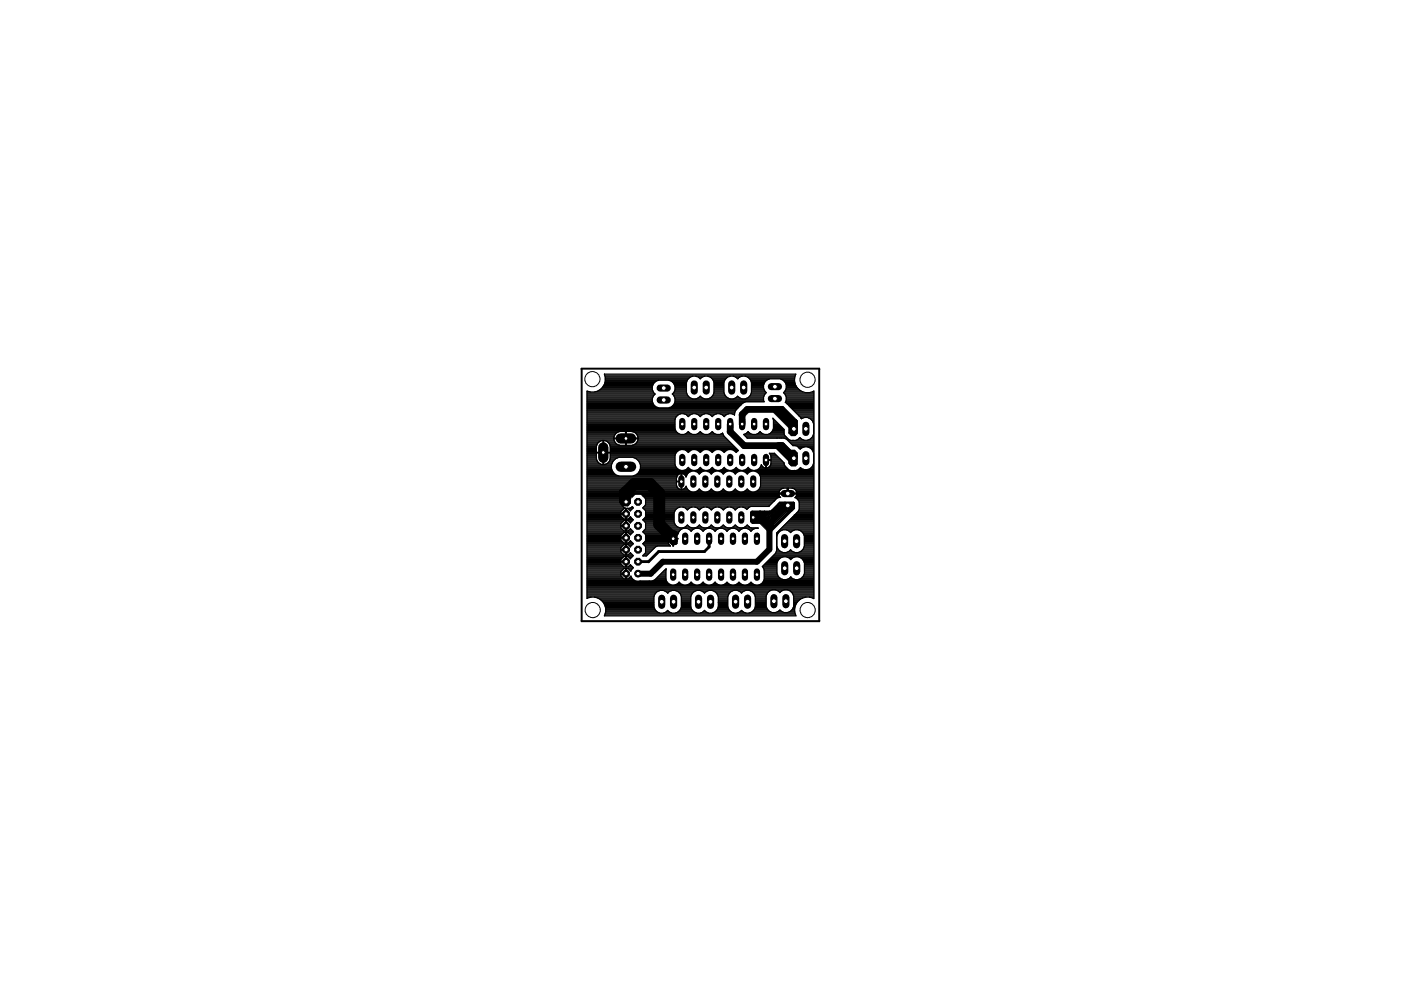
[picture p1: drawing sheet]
<svg xmlns="http://www.w3.org/2000/svg" width="297mm" height="210mm" viewBox="0 0 297 210" stroke-linecap="round" stroke-linejoin="round" font-family="sans-serif">
<path d="M132.2 105.5l.4-.4zM132.2 105.5v.7zM132.2 106.2l.2 .2zM132.4 106.4h.3zM142.2 113.7l.5 .5z" fill="#000" stroke="#000" stroke-width="1.8"/>
<path d="M132.6 104.5l1.9-1.9zM132.6 104.5v.6zM134.5 102.6h3.3zM137.8 102.6l2 2zM139.8 111.2l2.4 2.4zM139.8 104.6v6.6z" fill="#000" stroke="#000" stroke-width="2.5"/>
<g fill="#000" stroke="#000" stroke-width=".42">
<path d="M167.1 95.4l.2 .2zM167.1 95.4v1.3zM167.3 95.6h1.1zM167.1 96.7l.2 .2zM167.3 96.9v1.3zM167.3 91.8l.5 .5zM167.3 90.3v1.5zM167.3 90v.3zM167.5 97.5l.1 .1zM167.5 97.5v.9zM167.3 90.3l.2 .2zM167.5 90.5v1.2z"/>
<path d="M167.5 90.3v.2zM167.3 98.2l.3 .3zM167.6 97.7v.8zM167.5 89.3l.2 .2zM167.8 90l-.3 .3zM167.8 90l.7-.7zM167.5 98.4l.3 .3zM167.8 92.3h.7zM167.8 90h.3zM168.3 97.2l.1-.1zM168.1 90l.3 .3zM168.4 97.1h.5z"/>
<path d="M168.4 95.6l.5 .5zM168.5 92.3l.4-.4zM168.5 89.3l.1 .1zM167.8 98.7h.8zM168.6 89.4l.1 .1zM168.2 95.9l.5 .5zM167.7 89.1h1zM167.7 89.5h1zM168.9 96.1v.8zM168.9 98.4l-.3 .3zM168.9 97.1v1.3zM168.9 96.7v.4z"/>
<path d="M168.7 96.5l.2 .2zM168.7 89.1l.2 .2zM168.9 89.3v2.6zM131.5 106.5l.7 .7zM131.5 104.1v2.4zM132.2 103.4l-.7 .7zM131.8 106.2l-.3 .3zM132.2 107.2h.9zM131.8 106.2h.4zM133.6 106.7l-.5 .5zM132.9 106.7h.4zM133.6 105.7l.1-.1z"/>
<path d="M133.6 105.7v1zM133.3 106.7l.3-.3zM133.7 104.9v.7zM140.2 113.1l2.3 2.3zM142.5 115.4h.4zM142.9 115.4h.4zM142.8 115.3l.1 .1zM142.7 112.6l.8 .8zM143.5 114.6v.2zM143.5 113.4v1.2zM142.9 115.4l.6-.6zM143.4 114.4l.1 .2z"/>
<path d="M143.5 114.8v.4zM143.3 115.4l.2-.2zM159.2 108.7v1.9zM159.2 110.6l.4 .3zM159.4 108.5l-.2 .2zM159.6 110.9h1.8zM159.4 110.5h.3zM159.7 110.5h.6zM159.7 110.5l.2 .1zM159.9 110.6h.4zM160.3 110.6v-.1zM160.3 108.8l.1-.1z"/>
<path d="M160.3 108.8l.2 .3zM160.7 110.5h.1zM160.3 110.5h.4zM160.7 108.7v.4zM160.7 110.6h.3zM160.7 108.7l.3 .3zM161 110.5v.1zM161 108.8l.4 .3zM161 108.8v.2zM161 109v.1zM161 108.6v.2zM159.4 108.5h1.7z"/>
<path d="M161.1 108.5l-.1 .1zM161.1 108.5h1zM161.1 110.5l.3 .2zM161.4 110.3v.3zM161.4 110.6l.1 .1zM161.5 110.9h.6zM161.4 110.7h.1zM161.7 108.8h1.5zM161.8 109.6l.3-.2zM162.1 109.4v.7zM161.1 108.5l1 .9zM162.1 110.9l.7 .7z"/>
<path d="M161.4 110.3l.7 .6zM162.1 108.5h1.1zM161.7 108.8l.4-.3zM163.2 108.5l.1 .2zM163.2 108.5h.2zM163.2 108.8l.1-.1zM163.4 108.5h.9zM163.4 108.5l.2-.2zM163.6 109.8l3.2-3.1zM163.6 108.3v1.5zM163.6 108.3l1.4-1.4zM165.3 106.6l-.3 .3z"/>
<path d="M165.3 106.6h2.9zM165.7 107.2v.9zM165.7 108.1v.1zM165.7 107.1v.1zM166.8 106.7h1.5zM167 107.4l.4 .4zM167 107.2v.2zM167.2 108h.8zM167.4 107.8h.9zM167.2 108l.2-.2zM166.4 108.3h1.4zM168.3 107.7l-.3 .3z"/>
<path d="M168.3 107.8l-.5 .5zM168.3 107.1v.6zM165.7 107.1h2.6zM168.2 106.6l.1 .1z"/>
</g>
<path d="M135.3 119.1h2.2zM137.5 119.1l2.2-2.2zM139.7 116.9h9.7zM142.7 114.2h.2zM149.4 116.9l.9-.9zM150.3 114.2v1.8z" fill="#000" stroke="#000" stroke-width=".61"/>
<g fill="#000" stroke="#000" stroke-width=".25">
<path d="M128.1 79.3h40.6zM128.2 79.5h40.4zM128.3 79.8h18.6zM128.3 80h18zM146.3 80l.6-.2zM146.9 79.8h.6zM147.5 79.8h1.9zM148.1 80h.8zM148.8 80l.6-.2zM149.4 79.8h.7zM150.1 79.8h4.7zM150.6 80h3.7z"/>
<path d="M154.2 80l.6-.2zM154.8 79.8h.7zM155.5 79.8h1.8zM156 80h.8zM156.7 80l.6-.2zM157.3 79.8h.7zM158 79.8h10.6zM158.5 80h10zM168.7 79.5l-.2 .7zM168.7 79.3v.2zM124.5 100h5.4zM124.5 99.7h5.3z"/>
<path d="M124.5 99.5h5.2zM124.5 99.3h5.1zM124.5 99.1h5.1zM124.5 98.8h5.1zM124.5 98.6h5.1zM124.5 98.4h2.9zM124.5 98.2h2.5zM124.5 98h2.3zM124.5 97.7h2.1zM124.5 97.5h2zM124.5 97.3h2zM124.5 97.1h1.9z"/>
<path d="M124.5 96.9h1.9zM124.5 96.6h1.9zM124.5 96.4h1.9zM124.5 96.2h1.9zM124.5 96h3.3zM124.5 95.7h1.9zM124.5 95.5h1.9zM124.5 95.3h1.9zM124.5 95.1h1.9zM124.5 94.8h1.9zM124.5 94.6h2zM124.5 94.4h2z"/>
<path d="M124.5 94.2h2.1zM124.5 94h2.2zM124.5 93.7h2.5zM124.5 93.5h2.8zM124.5 93.3h5.7zM124.5 93.1h5.7zM124.5 92.9h5.7zM124.5 92.6h5.7zM124.5 92.4h5.8zM124.5 92.2h5.9zM124.5 92h6zM124.5 91.7h6.3z"/>
<path d="M124.5 91.5h6.8zM124.5 91.3h18.8zM124.5 91.1h18.7zM124.5 90.8h18.6zM124.5 90.6h18.6zM124.5 90.4h18.6zM124.5 90.2h18.6zM124.5 90h18.6zM124.5 89.7h18.6zM124.5 89.5h18.6zM124.5 89.3h18.6zM124.5 89.1h18.6z"/>
<path d="M124.5 88.9h18.7zM124.5 88.6h18.7zM124.5 88.4h18.8zM124.5 88.2h19zM124.5 88h19.2zM124.5 87.8h19.8zM124.5 87.5h31.3zM124.5 87.3h31.4zM124.5 87.1h31.4zM124.5 86.9h31.6zM124.5 86.6h31.8zM124.5 86.4h15z"/>
<path d="M124.5 86.2h14.5zM124.5 86h14.3zM124.5 85.7h14.1zM124.5 85.5h14zM124.5 85.3h13.9zM124.5 85.1h13.8zM124.5 84.9h13.8zM124.5 84.6h13.8zM124.5 84.4h13.8zM124.5 84.2h13.9zM124.5 84h14zM124.5 83.8h14.2z"/>
<path d="M124.5 83.5h14.4zM124.5 83.3h14.2zM124.5 83.1h.6zM124.5 83l.7 .1zM125.2 83.1h.8zM126 83.1l.7-.1zM126.1 83.1h12.4zM126.4 94.7v1.2zM126.4 95.9h1.4zM126.4 96v1.2zM126.4 97.2l.1 .2zM126.5 94.5l-.1 .2z"/>
<path d="M126.5 97.4l.1 .2zM126.6 94.3l-.1 .2zM126.6 97.6l.1 .2zM126.7 83l.6-.4zM126.7 94.1l-.1 .2zM126.7 97.8l.1 .2zM126.8 93.9l-.1 .2zM126.8 98l.2 .2zM126.8 82.9h11.6zM126.8 93.9l.2-.2zM127 98.2l.1 .1zM127 93.7l.1-.1z"/>
<path d="M127.1 98.3l.3 .1zM127.2 82.6h11.1zM127.8 82.1l-.5 .5zM127.1 93.6l.3-.1zM127.4 98.4l.2 .1zM127.4 82.4h10.9zM127.4 93.5l.2-.1zM127.6 98.5h.2zM127.7 82.2h10.6zM128.1 81.4l-.3 .7zM127.6 93.4h.2zM127.8 96v2.5z"/>
<path d="M127.8 96h.2zM127.8 93.4v2.5zM127.8 95.9v.1zM126.4 96h1.4zM127.8 98.4h.2zM127.8 98.2h.2zM127.8 98h.2zM127.8 97.7h.2zM127.8 97.5h.2zM127.8 97.3h.2zM127.8 97.1h.2zM127.8 96.9h.2z"/>
<path d="M127.8 96.6h.2zM127.8 96.4h.2zM127.8 96.2h.2zM127.8 95.7h.2zM127.8 95.5h.2zM127.8 95.3h.2zM127.8 95.1h.2zM127.8 94.8h.2zM127.8 94.6h.2zM127.8 94.4h.2zM127.8 94.2h.2zM127.8 94h.2z"/>
<path d="M127.8 93.7h.2zM127.8 93.5h.2zM127.8 82h10.5zM128 81.7h10.4zM128 96v2.5zM128 95.9v.1zM128 95.9h1.4zM128 93.4v2.5zM127.8 95.9h.2zM128 96h15.4zM128 98.5h.3zM128.1 81.5h10.4z"/>
<path d="M128.3 80.8l-.2 .6zM128.2 81.3h10.4zM128.2 81.1h10.6zM128.3 98.5l.2-.1zM128 93.4h.3zM128.3 80.9h10.8zM128.3 80v.8zM128.1 79.3l.2 .7zM128.3 80.6h11.3zM128.3 80.4h17.5zM128.3 80.2h17.8zM128.5 98.4l.2-.1z"/>
<path d="M128.3 93.4l.2 .1zM128.5 98.4h1.2zM128.5 93.5h1.8zM128.7 98.3l.2-.1zM128.5 93.5l.2 .1zM128.8 98.2h1zM129 98l-.1 .2zM128.7 93.6l.2 .1zM128.9 93.7h1.5zM129.2 97.8l-.2 .2zM128.9 93.7l.1 .2zM129.1 98h.8z"/>
<path d="M129.1 94h1.5zM129.3 97.6l-.1 .2zM129 93.9l.2 .2zM129.2 97.7h.8zM129.2 94.2h1.6zM129.3 97.4v.2zM129.2 94.1l.1 .2zM129.3 97.5h1zM129.3 94.4h2.1zM129.4 97.2l-.1 .2zM129.3 94.3v.2zM129.4 97.3h1.1z"/>
<path d="M129.4 94.6h26.3zM129.4 96v1.2zM128 96h1.4zM129.4 94.7v1.2zM129.3 94.5l.1 .2zM129.4 97.1h1.6zM129.4 96.9h13.7zM129.4 96.6h13.7zM129.4 96.4h13.8zM129.4 96.2h13.9zM129.4 95.7h14.2zM129.4 95.5h14.5z"/>
<path d="M129.4 95.3h26.9zM129.4 95.1h26.7zM129.4 94.8h26.5zM129.6 98.6v.7zM129.6 99.3l.3 .8zM129.9 97.8l-.3 .8zM130.2 92.9h2.4zM130.2 93.1v.2zM130.2 92.6v.2zM130.2 93.3l.1 .2zM130.3 92.4l-.1 .2zM130.3 93.5l.1 .2z"/>
<path d="M130.4 92.2l-.1 .2zM130.4 93.7l.1 .2zM130.5 92l-.1 .2zM130.5 93.9l.2 .2zM130.5 97.3l-.6 .5zM130.7 91.8l-.2 .2zM130.7 94.1l.2 .1zM130.7 91.8l.2-.1zM130.9 94.2l.2 .1zM130.9 91.7l.2-.1zM131.1 94.3l.2 .1zM130.5 97.3l.7-.3z"/>
<path d="M131.1 91.6l.2-.1zM131.3 94.4h.2zM131.3 91.5h.2zM131.5 94.4h1.1zM132.6 91.5v1.4zM131.5 91.5h1.1zM132.6 92.9v.1zM130.2 93h2.4zM132.6 93v1.4zM132.6 93h.2zM132.6 94.4h.2zM132.6 94.2h.2z"/>
<path d="M132.6 94h.2zM132.6 93.7h.2zM132.6 93.5h.2zM132.6 93.3h.2zM132.6 93.1h.2zM132.6 92.9h.2zM132.6 92.6h.2zM132.6 92.4h.2zM132.6 92.2h.2zM132.6 92h.2zM132.6 91.7h.2zM132.6 91.5h.2z"/>
<path d="M132.8 92.9v.1zM132.8 92.9h2.5zM132.8 91.5v1.4zM132.8 93v1.4zM132.8 94.4h1.1zM132.8 91.5h1.1zM133.9 94.4h.3zM134 94.4h21.4zM133.9 91.5h.3zM134.2 94.4l.2-.1zM134.2 91.5h9.2zM131.2 97h3z"/>
<path d="M134.2 91.5l.2 .1zM134.4 94.3l.2-.1zM134.5 97.1h8.6zM134.4 91.6l.2 .1zM134.6 94.2l.2-.1zM134.6 94.2h20.6zM134.6 91.7h9zM134.6 91.7l.2 .1zM134.9 93.9l-.1 .2zM134.9 94h20.1zM134.9 92h9.1zM134.8 91.8l.1 .2z"/>
<path d="M135.1 93.7l-.2 .2zM134.2 97l.7 .3zM135 97.3h8.1zM135 93.7h19.8zM134.9 92l.2 .2zM135.2 93.5l-.1 .2zM135.1 92.2h18.3zM135.1 92.2l.1 .2zM135.2 93.3v.2zM135.2 97.5h7.9zM135.2 93.5h19.3zM135.2 92.4h18.2z"/>
<path d="M135.2 92.4v.2zM135.3 93.1l-.1 .2zM135.2 93.3h19.1zM135.2 92.6h18.4zM132.8 93h2.5zM135.2 92.6l.1 .2zM135.3 93.1h18.8zM135.3 92.9h18.6zM135.4 97.7h7.7zM134.9 97.3l.6 .5zM135.5 100h11zM135.5 98h7.6z"/>
<path d="M135.6 99.7h8.8zM135.6 98.2h7.5zM135.7 99.5h8.1zM135.7 98.4h7.4zM135.8 98.6v.7zM135.5 97.8l.3 .8zM135.8 99.3h7.8zM135.8 99.1h7.5zM135.8 98.8h7.5zM135.8 98.6h7.4zM138.3 82v.6zM138.3 82.6l.3 .6z"/>
<path d="M138.3 84.5v.7zM138.3 85.2l.3 .5zM138.6 81.3l-.3 .7zM138.6 83.2l.3 .3zM138.6 83.9l-.3 .6zM138.6 85.7l.4 .5zM138.9 83.5l-.3 .4zM139 80.9l-.4 .4zM139 86.2l.6 .3zM139 80.9l.6-.3zM139.6 86.5h2.2zM139.6 80.6h2.2z"/>
<path d="M141.8 86.5l.6-.3zM141.8 80.6h3.9zM141.9 86.4h14.6zM142.4 80.9h3.2zM142.4 86.2l.5-.5zM141.8 80.6l.6 .3zM142.5 86.2h14.3zM142.6 83.5l.3-.3zM142.6 83.5h3.1zM142.6 81.1h2.9zM142.7 86h14.3zM142.7 83.8h3.1z"/>
<path d="M142.8 83.3h2.8zM142.9 81.3h2.6zM143.1 85.2l-.2 .5zM142.6 83.5l.3 .4zM143.1 82.6l-.2 .6zM142.4 80.9l.5 .4zM142.9 85.7h14.3zM142.9 84h3zM142.9 83.1h2.6zM143 81.5h2.5zM143 85.5h14.4zM143 84.2h3.1z"/>
<path d="M143 82.9h2.5zM143 81.7h2.5zM143.1 85.3h14.7zM143.1 88.9v2zM143.1 90.9l.2 .6zM143.1 96.6v1.9zM143.1 98.5l.2 .6zM143.1 84.4h3.4zM143.1 84.5v.7zM142.9 83.9l.2 .6zM143.1 82v.6zM142.9 81.3l.2 .7z"/>
<path d="M143.1 85.1h18.9zM143.1 84.9h18.8zM143.1 84.6h18.8zM143.1 82.6h2.4zM143.1 82.4h2.4zM143.1 82.2h2.4zM143.1 82h2.4zM143.3 88.4l-.2 .5zM143.3 91.5l.5 .4zM143.3 96l-.2 .6zM143.3 99.1l.5 .4zM143.3 88.4l.5-.5z"/>
<path d="M143.8 91.9l.6 .2zM143.3 96l.5-.4zM143.8 99.5l.6 .2zM143.8 87.9l.6-.2zM144.4 92.1h.6zM143.8 95.6l.6-.3zM144.4 99.7h.6zM144.4 87.7h.6zM145 92.1l.5-.2zM144.4 95.3h.6zM145 99.7l.5-.2zM145 99.7h1.9z"/>
<path d="M145.1 87.8h1.7zM145.4 92h1.1zM145.4 95.5h1zM145.5 99.5h.8zM145.5 81.1v2.1zM145.5 83.2l.3 .7zM145 87.7l.5 .2zM145.5 91.9l.4-.4zM145 95.3l.5 .3zM145.9 99.1l-.4 .4zM145.6 88h.7zM145.7 91.7h.5z"/>
<path d="M145.7 95.7h.4zM145.7 99.3h.4zM145.8 88.2h.3zM145.8 83.9l.5 .4zM145.8 80.5l-.3 .6zM145.5 87.9l.4 .4zM145.9 91.5l.4 .4zM145.5 95.6l.4 .3zM145.9 99.1l.4 .4zM146.3 84.3l.6 .3zM146.3 80l-.5 .5zM145.9 88.3l.4-.4z"/>
<path d="M146.3 91.9l.6 .2zM145.9 95.9l.4-.3zM146.3 99.5l.6 .2zM146.1 100.1l.6-.2zM146.9 84.6h.6zM146.3 87.9l.6-.2zM146.9 92.1h.6zM146.3 95.6l.6-.3zM146.9 99.7h.6zM146.7 99.9h.6zM147.5 100h1.6zM146.9 87.7h.6z"/>
<path d="M147.5 92.1l.6-.2zM146.9 95.3h.6zM147.5 99.7l.6-.2zM147.5 99.7h1.9zM147.5 84.6l.6-.3zM147.6 87.8h1.7zM147.9 92h1.1zM147.9 84.4h1.1zM148 95.5h.9zM148 99.5h.9zM147.5 87.7l.6 .2zM148.1 91.9l.4-.4z"/>
<path d="M147.5 95.3l.6 .3zM148.1 99.5l.4-.4zM148.1 88h.7zM148.1 84.3l.4-.3zM147.5 79.8l.6 .2zM148.2 91.7h.5zM148.3 95.7h.4zM148.3 84.2h.4zM148.3 99.3h.4zM148.3 88.2h.3zM148.3 80.2h.3zM148.5 84l.3 .3z"/>
<path d="M148.1 80l.4 .3zM148.1 87.9l.4 .4zM148.5 91.5l.4 .4zM148.1 95.6l.4 .3zM148.5 99.1l.4 .4zM148.8 84.3l.6 .3zM148.5 80.3l.3-.3zM148.5 88.3l.4-.4zM148.9 91.9l.5 .2zM148.5 95.9l.4-.3zM148.9 99.5l.5 .2zM148.7 100.1l.5-.2z"/>
<path d="M149.4 84.6h.7zM148.9 87.9l.5-.2zM149.4 92.1h.7zM148.9 95.6l.5-.3zM149.4 99.7h.7zM149.2 99.9h.7zM150 100h1.6zM149.4 87.7h.7zM150.1 92.1l.5-.2zM149.4 95.3h.7zM150.1 99.7l.5-.2zM150.1 99.7h1.9z"/>
<path d="M150.1 84.6l.6-.3zM150.1 87.8h1.8zM150.4 92h1.2zM150.4 84.4h4zM150.5 95.5h1zM150.6 99.5h.8zM150.1 87.7l.5 .2zM150.6 91.9l.4-.4zM150.1 95.3l.5 .3zM150.6 99.5l.4-.4zM150.6 88h.8zM150.7 84.3l.4-.4z"/>
<path d="M150.1 79.8l.6 .2zM150.7 91.7h.6zM150.8 95.7h.4zM150.8 84.2h3.3zM150.8 99.3h.4zM150.9 88.2h.3zM150.9 80.2h3.1zM150.6 87.9l.4 .4zM151 91.5l.4 .4zM150.6 95.6l.4 .3zM151 99.1l.4 .4zM151 84h2.8z"/>
<path d="M151.1 80.4h2.7zM151.4 83.2l-.3 .7zM150.7 80l.4 .5zM151.2 83.8h2.5zM151.2 80.6h2.5zM151.3 83.5h2.3zM151.3 80.9h2.3zM151.4 83.3h2.1zM151.4 81.1v2.1zM151.1 80.5l.3 .6zM151.4 87.9l-.4 .4zM151.4 91.9l.6 .2z"/>
<path d="M151.4 95.6l-.4 .3zM151.4 99.5l.6 .2zM151.4 83.1h2.1zM151.4 82.9h2.1zM151.4 82.6h2.1zM151.4 82.4h2.1zM151.4 82.2h2.1zM151.4 82h2.1zM151.4 81.7h2.1zM151.4 81.5h2.1zM151.4 81.3h2.1zM151.4 81.1h2.1z"/>
<path d="M151.2 100.1l.6-.2zM151.4 87.9l.6-.2zM152 92.1h.6zM151.4 95.6l.6-.3zM152 99.7h.6zM151.8 99.9h.6zM152 87.7h.6zM152.6 92.1l.5-.2zM152 95.3h.6zM152.6 99.7l.5-.2zM152.6 100h1.6zM152.6 99.7h1.9z"/>
<path d="M152.7 87.8h1.7zM153 92h.3zM153.1 95.5h.9zM153.1 99.5h.9zM152.6 87.7l.5 .2zM152.6 95.3l.5 .3zM153.1 99.5l.4-.4zM153.2 88h.7zM153.2 91.8l.3 .6zM153.3 95.7h.5zM153.4 99.3h.3zM153.4 88.2h.3z"/>
<path d="M153.5 92.4l2.9 3zM153.5 81.1v2.1zM153.5 83.2l.2 .7zM153.1 87.9l.4 .4zM153.1 95.6l.4 .3zM153.5 99.1l.4 .4zM153.7 83.9l.5 .4zM153.7 80.5l-.2 .6zM153.9 87.9l-.4 .4zM153.9 95.6l-.4 .3zM153.9 99.5l.6 .2zM154.2 84.3l.6 .3z"/>
<path d="M154.2 80l-.5 .5zM153.8 100.1l.5-.2zM153.9 87.9l.6-.2zM153.9 95.6l.6-.3zM154.5 99.7h.6zM154.8 84.6h.7zM154.3 99.9h.6zM154.5 87.7h.6zM154.5 95.3h.6zM155.1 99.7l.6-.2zM155.1 100h1.6zM155.1 99.7h1.9z"/>
<path d="M155.2 87.8h.5zM155.5 84.6l.6-.3zM155.6 95.5h.9zM155.7 99.5h.8zM155.1 87.7l.6 .2zM155.1 95.3l.6 .3zM155.7 99.5l.4-.4zM155.7 87.6v.4zM155.8 84.4h1.2zM155.9 95.7h.4zM155.9 99.3h.4zM156 87l-.3 .6z"/>
<path d="M156.1 84.3l.3-.3zM155.5 79.8l.6 .2zM155.7 95.6l.4 .3zM156.1 99.1l.4 .4zM156.2 84.2h.4zM156.3 80.2h.2zM156.4 84l.3 .3zM156.1 80l.3 .3zM156.4 95.4l.1 .1zM156.5 95.6l-.4 .3zM156.5 99.5l.5 .2zM156.7 84.3l.6 .3z"/>
<path d="M156.4 80.3l.3-.3zM156.3 100.1l.5-.2zM157 99.7h.6zM157.1 85.9l-1.1 1.1zM157.3 84.6h.7zM156.8 99.9h.7zM157.5 85.4l-.4 .5zM157.6 99.7l.6-.2zM157.6 100h1.6zM157.6 99.7h2zM157.7 92.1l.5-.2zM157.7 92.2h8.6z"/>
<path d="M158 92.4h8.4zM158 84.6l.6-.3zM158 92h1.2zM157.5 85.4l.6-.2zM158.2 92.6h8.5zM158.2 99.5h.8zM158.2 99.5l.4-.4zM158.2 91.9l.4-.4zM158.4 91.7h.5zM158.4 84.4h3.5zM158.4 92.9h8.5zM157.7 92.1l.7 .8z"/>
<path d="M158.4 99.3h.4zM158.6 84.3l.5-.4zM158 79.8l.6 .2zM158.6 99.1l.4 .4zM158.6 91.5l.4 .4zM158.7 84.2h3.2zM158.8 80.2h9.7zM159 84h3zM159 99.5l.6 .2zM159 91.9l.6 .2zM159 80.4h4zM159.3 83.2l-.2 .7z"/>
<path d="M158.6 80l.5 .5zM159.1 83.8h3zM159.2 80.6h3.3zM159.2 83.5h3zM159.2 80.9h3.1zM159.3 83.3h3.1zM159.3 81.1v2.1zM159.1 80.5l.2 .6zM159.3 83.1h3zM159.3 82.9h2.8zM159.3 82.6h2.7zM159.3 82.4h2.6z"/>
<path d="M159.3 82.2h2.6zM159.3 82h2.6zM159.3 81.7h2.6zM159.3 81.5h2.6zM159.3 81.3h2.7zM159.3 81.1h2.8zM158.8 100.1l.6-.2zM159.6 99.7h.6zM159.6 92.1h.6zM159.4 99.9h.6zM160.2 100h12.4zM160.2 99.7l.6-.2z"/>
<path d="M160.2 92.1l.6-.2zM160.2 99.7h7.4zM160.6 92h1.1zM160.7 99.5h6.5zM160.8 99.5l.4-.4zM160.8 91.9l.4-.4zM160.9 91.7h.5zM161 99.3h5.9zM161.2 91.5l.3 .4zM161.2 99.1h.7zM161.4 98.5l-.2 .6zM161.3 98.8h.3z"/>
<path d="M161.5 98.6v.1zM161.5 98.7l.1 .2zM161.5 91.9l.6 .2zM161.6 98.9l.1 .1zM161.7 99l.2 .1zM161.9 81.7v.6zM161.9 82.3l.2 .6zM161.9 84.2v.7zM161.9 84.9l.1 .3zM161.9 99.1l.1 .1zM158.1 85.2h3.9zM162 99.2h.2z"/>
<path d="M162.1 92.1h.6zM162.1 81l-.2 .7zM162.1 82.9l.4 .3zM162.1 83.6l-.2 .6zM162.2 99.2h.1zM162.3 97.6v1.6zM162.3 97.6h.2zM162.3 99.1h.2zM162.3 98.8h.2zM162.3 98.6h.2zM162.3 98.4h.2zM162.3 98.2h.2z"/>
<path d="M162.3 98h.2zM162.3 97.7h.2zM162.5 83.2l-.4 .4zM162.5 97.6v1.6zM162.5 99.2h.2zM162.5 97.5v.1zM162.5 97.5h1zM162.5 97.5h3.1zM162.6 80.6l-.5 .4zM162.7 99.2h.1zM162.7 92.1l.6-.2zM162.8 99.2l.2-.1z"/>
<path d="M163 99.1l.1-.1zM163 99.1h3.7zM163.1 99l.1-.1zM163.1 96.1h1.1zM163.1 92h3.1zM162.6 80.6l.6-.3zM163.3 98.7l-.1 .2zM163.1 96.1l.1 .1zM163.2 96.2h1.1zM163.2 98.8h3.3zM163.3 91.9l.4-.4zM163.4 98.6l-.1 .1z"/>
<path d="M163.2 96.2l.1 .1zM163.4 98.6h2.9zM163.4 96.4h1.1zM163.4 98.4v.2zM163.3 96.3l.1 .2zM163.5 98.3l-.1 .1zM163.4 96.5v.1zM163.4 96.6h1.3zM163.4 98.4h2.9zM163.4 91.7h2.8zM163.5 97.6v.7zM162.5 97.6h1z"/>
<path d="M163.5 96.8v.7zM163.4 96.6l.1 .2zM163.5 98.2h2.7zM163.5 98h2.6zM163.5 97.7h2.3zM163.5 97.3h1.9zM163.5 97.1h1.7zM163.5 96.9h1.5zM163.7 91.5h2.5zM164 90.9l-.3 .6zM163.8 91.3h2.4zM163.9 88.7l2.3 2.4z"/>
<path d="M163.9 91.1h2.3zM164 88.9v2zM163.9 88.7l.1 .2zM164 90.8h2.1zM164 90.6h1.8zM164 90.4h1.6zM164 90.2h1.4zM164 90h1.2zM164 89.7h.9zM164 89.5h.7zM164 89.3h.5zM164 89.1h.3z"/>
<path d="M164.2 96.1l2 2zM158.4 92.9h6.3zM164.8 92.9h.5zM163.2 80.3h2.2zM165.6 80.4h2.9zM165.3 92.9h.4zM165.4 80.3l.6 .3zM166.1 80.6h2.4zM166.1 83.2l.4-.3zM166.2 83.3h6.4zM165.7 92.9h.5zM166.2 98.1v.3z"/>
<path d="M166.2 98.4l.2 .4zM166.2 91.1v.9zM166.2 92l.2 .4zM166.3 83.1h3.9zM166.3 80.9h2.2zM166.4 98.8l.2 .2zM166.4 92.4l.3 .3zM166.4 83.5h6.2zM166.1 83.2l.4 .4zM166.7 82.3l-.2 .6zM166 80.6l.5 .4zM166.5 82.9h3.3z"/>
<path d="M166.5 81.1h2zM166.7 84.9l-.2 .4zM166.5 85.3h6.1zM166.5 83.8h6.1zM166.6 81.3h2zM166.6 82.6h2.9zM166.6 85.1h6zM166.5 85.3l.1 .1zM166.6 99l.3 .3zM166.6 84h6zM166.7 82.4h2.5zM166.7 81.5h1.9z"/>
<path d="M166.7 84.2v.7zM166.5 83.6l.2 .6zM166.7 81.7v.6zM166.5 81l.2 .7zM166.7 93.1h.4zM166.7 84.9h5.9zM166.7 84.6h5.9zM166.7 84.4h5.9zM166.7 84.2h5.9zM166.7 82.2h2.3zM166.7 82h2.2zM166.7 81.7h2.1z"/>
<path d="M166.2 92.9l.5 .2zM166.7 92.7l.5 .5zM166.8 85.5h5.8zM166.9 99.3l.3 .3zM166.9 93.3h.6zM167 85.7h5.6zM166.7 93.1l.4 .4zM167.2 93.5h5.4zM167.2 99.6l.4 .2zM167.2 93.2l.4 .2zM167.2 86h5.4zM167.4 93.7h5.2z"/>
<path d="M167.4 86.2h5.2zM167.6 99.8h.8zM167.6 93.4h.5zM167.6 94h5zM167.7 86.4h4.9zM167.8 94.2h4.8zM167.9 86.6h4.7zM168.1 93.4h.7zM168.1 94.4h4.5zM168.1 86.9h4.5zM167.1 93.5l1 1zM168.3 87.1h4.3z"/>
<path d="M168.4 99.8h.4zM168.5 80.2v.7zM168.5 80.9l.2 .7zM168.6 87.3h4zM168.7 81.6l.3 .6zM168.1 94.5h.6zM168.8 93.4l.4-.2zM168.8 87.5h3.8zM168.8 99.8l.4-.2zM168.9 99.7h3.7zM168.9 93.3h1.5zM169 87.8h3.6z"/>
<path d="M169 82.2l.5 .5zM169 94.6h3.6zM168.7 94.5l.4 .1zM169.2 93.2l.3-.3zM169.2 88h3.4zM169.2 99.6l.4-.3zM169.3 94.8h1zM169.3 93.1h.6zM169.3 99.5h1.1zM169.1 94.6l.3 .4zM166.6 85.4l2.8 2.8zM169.4 88.2h3.2z"/>
<path d="M169.5 92.9l.1-.1zM169.5 95.1h.4zM169.5 92.9h.2zM169.5 82.7l.7 .4zM169.5 99.3h.4zM169.7 99.1l-.1 .2zM169.6 92.8l.3 .3zM169.7 88.4h2.9zM169.4 95l.3 .2zM169.7 99.1l.2 .2zM169.4 88.2l.4 .4zM169.8 88.6h.5z"/>
<path d="M169.9 88.7v.1zM169.9 99.3l.6 .3zM169.9 95l-.2 .2zM169.9 93.1l.6 .2zM170.2 83.1l.7 .1zM169.9 88.8l.6-.3zM170.5 93.3h.7zM170.5 99.6h.7zM169.9 95l.6-.2zM170.9 83.2h.7zM170.5 88.5h.7zM171.2 93.3l.6-.2z"/>
<path d="M171.2 99.6l.6-.3zM170.5 94.8h.7zM171.3 93.3h1.3zM171.3 99.5h1.3zM171.4 94.8h1.2zM171.4 88.6h1.2zM171.6 83.2l.7-.1zM171.2 88.5l.6 .3zM171.8 99.3l.5-.4zM171.2 94.8l.6 .2zM171.8 93.1l.5-.5zM171.8 93.1h.8z"/>
<path d="M171.8 99.3h.8zM171.9 95.1h.7zM171.9 88.9h.7zM172 92.9h.6zM172 99.1h.6zM172.1 95.3h.5zM172.1 89.1h.5zM172.2 83.1h.4zM171.8 88.8l.5 .4zM172.5 98.3l-.2 .6zM171.8 95l.5 .5zM172.5 92l-.2 .6z"/>
<path d="M172.3 98.8h.3zM172.3 92.6h.3zM172.3 83.1l.3-.2zM172.3 95.5h.3zM172.3 89.3h.3zM172.3 92.4h.3zM172.4 98.6h.2zM172.4 95.7h.2zM172.4 89.5h.2zM172.5 89.9v2.1zM172.3 89.2l.2 .7zM172.5 96.1v2.2z"/>
<path d="M172.3 95.5l.2 .6zM172.6 82.9v44zM124.5 120h7.5zM124.5 119.7h7.3zM124.5 119.5h7.1zM124.5 119.3h7.1zM124.5 119.1h8.1zM124.5 118.8h7.1zM124.5 118.6h7.2zM124.5 118.4h7.4zM124.5 118.2h7.6zM124.5 117.9h9.7z"/>
<path d="M124.5 117.7h9.7zM124.5 117.5h7.6zM124.5 117.3h7.4zM124.5 117.1h7.2zM124.5 116.8h7.1zM124.5 116.6h8.1zM124.5 116.4h7.1zM124.5 116.2h7.1zM124.5 116h7.3zM124.5 115.7h7.5zM124.5 115.5h7.7zM124.5 115.3h9.8z"/>
<path d="M124.5 115.1h7.7zM124.5 114.8h7.5zM124.5 114.6h7.3zM124.5 114.4h7.1zM124.5 114.2h7.1zM124.5 113.9h8.1zM124.5 113.7h7.1zM124.5 113.5h7.2zM124.5 113.3h7.4zM124.5 113.1h7.6zM124.5 112.8h9.7zM124.5 112.6h9.7z"/>
<path d="M124.5 112.4h7.6zM124.5 112.2h7.4zM124.5 112h7.2zM124.5 111.7h7.1zM124.5 111.5h8.1zM124.5 111.3h7.1zM124.5 111.1h7.1zM124.5 110.8h7.3zM124.5 110.6h7.6zM124.5 110.4h7.8zM124.5 110.2h9.8zM124.5 110h7.7z"/>
<path d="M124.5 109.7h7.5zM124.5 109.5h7.3zM124.5 109.3h7.1zM124.5 109.1h7.1zM124.5 108.8h8.1zM124.5 108.6h7.1zM124.5 108.4h7.2zM124.5 108.2h7.5zM124.5 107.9h7.7zM124.5 107.7h8.1zM124.5 107.5h7.7zM124.5 107.3h7.5z"/>
<path d="M124.5 107.1h7.3zM124.5 106.8h7.1zM124.5 106.6h7.1zM124.5 106.4h7.3zM124.5 106.2h7.1zM124.5 106h7.1zM124.5 105.7h7.4zM124.5 105.5h7.6zM124.5 105.3h8.8zM124.5 105.1h9.8zM124.5 104.8h10.1zM124.5 104.6h42.4z"/>
<path d="M124.5 104.4h40.7zM124.5 104.2h21.9zM124.5 103.9h21.5zM124.5 103.7h19.6zM124.5 103.5h19.3zM124.5 103.3h19.1zM124.5 103.1h19zM124.5 102.8h18.9zM124.5 102.6h18.9zM124.5 102.4h18.9zM124.5 102.2h18.9zM124.5 102h18.9z"/>
<path d="M124.5 101.7h18.9zM124.5 101.5h18.9zM124.5 101.3h18.9zM124.5 101.1h19zM124.5 100.9h6.5zM124.5 100.6h6zM124.5 100.4h5.8zM124.5 100.2h5.5zM129.9 100.1l.6 .5zM130.5 100.6l.7 .3zM131.2 100.9h3zM131.6 105.9v.4z"/>
<path d="M131.6 106.3h.2zM131.6 106.5v.3zM131.6 106.8l.2 .3zM131.6 108.5v.3zM131.6 108.8h1zM131.6 109.1v.3zM131.6 109.4l.7 .6zM131.6 111v.4zM131.6 111.4h1zM131.6 111.6v.3zM131.6 111.9l.7 .7zM131.6 113.6v.3z"/>
<path d="M131.6 113.9h1zM131.6 114.1v.4zM131.6 114.5l.7 .6zM131.6 116.1v.4zM131.6 116.5h1zM131.6 116.6v.4zM131.6 117l.7 .6zM131.6 118.6v.4zM131.6 119h1zM131.6 119.2v.3zM131.6 119.5l.7 .7zM131.6 106.5h.2z"/>
<path d="M131.8 106.3v.1zM131.8 107.1l.2 .2zM132 107.3l.2 .3zM132.2 107.6l.5 .2zM131.6 105.9l.7-.6zM131.6 108.5l.7-.7zM132.3 110h.3zM131.6 111l.7-.6zM132.3 112.6h.3zM131.6 113.6l.7-.7zM132.3 115.1h.3zM131.6 116.1l.7-.6z"/>
<path d="M132.3 117.6h.3zM131.6 118.6l.7-.6zM132.6 105.3v.3zM132.3 105.3h.3zM132.6 107.8v1zM132.3 107.8h.3zM132.6 108.8v.3zM131.6 109.1h1zM132.6 109.1v.9zM132.6 109.1h.2zM132.6 110.4v1zM132.3 110.4h.3z"/>
<path d="M132.6 111.4v.2zM131.6 111.6h1zM132.6 111.6v1zM132.6 111.6h.2zM132.6 112.9v1zM132.3 112.9h.3zM132.6 113.9v.2zM131.6 114.1h1zM132.6 114.1v1zM132.6 114.1h.2zM132.6 115.5v1zM132.3 115.5h.3z"/>
<path d="M132.6 116.5v.1zM131.6 116.6h1zM132.6 116.6v1zM132.6 116.6h.2zM132.6 118v1zM132.3 118h.3zM132.6 119v.2zM131.6 119.2h1zM132.6 119.2h.2zM132.6 120h.2zM132.6 119.7h.2zM132.6 119.5h.2z"/>
<path d="M132.6 119.3h.2zM132.6 118.8h.2zM132.6 118.6h.2zM132.6 118.4h.2zM132.6 118.2h.2zM132.6 117.5h.2zM132.6 117.3h.2zM132.6 117.1h.2zM132.6 116.8h.2zM132.6 116.4h.2zM132.6 116.2h.2zM132.6 116h.2z"/>
<path d="M132.6 115.7h.2zM132.6 115.5h.2zM132.6 115.1h.2zM132.6 114.8h.2zM132.6 114.6h.2zM132.6 114.4h.2zM132.6 114.2h.2zM132.6 113.7h.2zM132.6 113.5h.2zM132.6 113.3h.2zM132.6 113.1h.2zM132.6 112.4h.2z"/>
<path d="M132.6 112.2h.2zM132.6 112h.2zM132.6 111.7h.2zM132.6 111.3h.2zM132.6 111.1h.2zM132.6 110.8h.2zM132.6 110.6h.2zM132.6 110.4h.2zM132.6 110h.2zM132.6 109.7h.2zM132.6 109.5h.2zM132.6 109.3h.2z"/>
<path d="M132.6 108.6h.2zM132.6 108.4h.2zM132.6 108.2h.2zM132.6 107.9h.2zM132.6 105.5h.2zM132.7 107.8h.4zM132.7 105.6h.1zM132.8 105.3v.3zM132.8 107.8v1zM132.6 108.8h.2zM132.8 109.1v.9zM132.8 110h.4z"/>
<path d="M132.8 110.4v1zM132.6 111.4h.2zM132.8 111.6v1zM132.8 112.6h.4zM132.8 112.9v1zM132.6 113.9h.2zM132.8 114.1v1zM132.8 115.1h.4zM132.8 115.5v1zM132.6 116.5h.2zM132.8 116.6v1zM132.8 117.6h.4z"/>
<path d="M132.8 118v1zM132.6 119h.2zM132.8 119.2v1zM133.1 107.8h.4zM132.8 105.3h.4zM132.8 107.8h.4zM133.2 110l.5-.5zM132.8 110.4h.4zM133.2 112.6l.5-.5zM132.8 112.9h.4zM133.2 115.1l.5-.5zM132.8 115.5h.4z"/>
<path d="M133.2 117.6l.5-.4zM132.8 118h.4zM133.2 110.4h.9zM133.2 115.5h.9zM133.2 115.1h.9zM133.3 110h.7zM133.3 107.9h.7zM133.3 117.5h.7zM133.3 113.1h.7zM133.2 105.3h.1zM133.3 118.2h.6zM133.3 112.4h.6z"/>
<path d="M133.4 110.6h.5zM133.4 120h.5zM133.5 115.7h.3zM133.5 114.8h.3zM133.5 107.8l.4-.2zM133.5 109.7h.3zM133.5 108.2h.3zM133.5 113.3h.3zM133.5 107.7h.7zM133.6 117.3h.2zM133.6 118.4h.1zM133.6 112.2h.1z"/>
<path d="M133.2 107.8l.5 .5zM133.7 109.6l.6 .6zM133.2 110.4l.5 .5zM133.7 112.1l.6 .7zM133.2 112.9l.5 .5zM133.7 114.7l.6 .6zM133.2 115.5l.5 .5zM133.7 117.2l.6 .6zM133.2 118l.5 .5zM133.7 119.8l.6 .6zM133.3 105.3h.5zM133.8 105.3h.3z"/>
<path d="M133.9 107.6l.1-.2zM134 107.5h.1zM133.8 105.3l.2 .1zM134 107.4l.3 .3zM134.2 100.9l.7-.3zM133.7 108.3l.6-.6zM133.7 110.8l.6-.6zM133.7 113.3l.6-.5zM134.3 115.3l-.6 .6zM134.3 117.8l-.6 .6zM134.4 100.9h9.2zM134 105.4l.6-.6z"/>
<path d="M134.9 100.6l.6-.5zM134.9 100.6h8.9zM135.1 100.4h9.3zM135.4 100.2h10.7zM135.8 99.3l-.3 .8zM134.6 104.8h1.3zM136 104.8h29.1zM136.2 105.1h29zM136.3 117.8l.6-.6zM136.3 115.3l.6-.6zM136.9 112.1l-.6 .7zM136.9 109.6l-.6 .6z"/>
<path d="M136.9 107.1l-.6 .6zM136.3 115.3h5.5zM136.3 110.2h6.6zM136.3 107.7h7.3zM136.4 117.7h.8zM136.4 112.8h5.6zM136.4 112.6h5.9zM136.4 107.5h7.7zM136.4 105.3h28.9zM136.5 110.4h6.4zM136.5 115.5h5.4zM136.5 115.1h5.2z"/>
<path d="M136.5 110h6.4zM136.5 107.9h6.9zM136.6 117.5h.8zM136.6 113.1h5.2zM136.6 112.4h7.7zM136.7 107.3h26.4zM136.7 105.5h28.3zM136.7 110.6h6.2zM136.7 115.7h5.4zM136.7 114.8h5zM136.7 109.7h6.2zM136.8 108.2h6.4z"/>
<path d="M136.8 117.3h.8zM136.8 113.3h4.9zM136.8 112.2h7.8zM136.9 115.9v1.3zM136.3 115.3l.6 .6zM136.9 113.3v1.4zM136.3 112.8l.6 .5zM136.9 110.8v1.3zM136.3 110.2l.6 .6zM136.9 108.3v1.3zM136.3 107.7l.6 .6zM136.9 105.7v1.4z"/>
<path d="M135.9 104.8l1 .9zM136.9 117.1h1zM136.9 116.8h1.2zM136.9 116.6h1.4zM136.9 116.4h1.6zM136.9 116.2h1.9zM136.9 116h2.1zM136.9 114.6h4.8zM136.9 114.4h4.8zM136.9 114.2h5.7zM136.9 113.9h4.8zM136.9 113.7h4.8z"/>
<path d="M136.9 113.5h4.8zM136.9 112h23.8zM136.9 111.7h6.8zM136.9 111.5h6.5zM136.9 111.3h6.3zM136.9 111.1h6.2zM136.9 110.8h6.1zM136.9 109.5h6zM136.9 109.3h6zM136.9 109.1h6zM136.9 108.8h6zM136.9 108.6h6.1z"/>
<path d="M136.9 108.4h6.2zM136.9 107.1h26.4zM136.9 106.8h26.6zM136.9 106.6h26.8zM136.9 106.4h27.1zM136.9 106.2h27.3zM136.9 106h27.5zM136.9 105.7h27.7zM136.3 117.9h.7zM138.6 116.3l-1.6 1.6zM139 116l-.4 .3zM139 116l.4-.2z"/>
<path d="M141.7 113.5v.7zM141.7 114.2h.9zM141.7 114.3v.7zM141.7 115v.1zM141.7 113.3v.2zM141.7 115.1l.1 .2zM141.8 113.2l-.1 .1zM141.8 115.3v.1zM141.8 113v.2zM141.8 115.4l.1 .2zM141.9 112.9l-.1 .1zM141.9 115.6l.1 .1z"/>
<path d="M141.9 112.9l.1-.1zM142 115.7l.2 .1zM139.4 115.8h2.8zM142 112.8l.2-.1zM142.2 112.7l.1-.1zM142.3 112.6l.2-.1zM142.6 114.3h.2zM142.6 114.3v1.5zM142.6 112.5v1.7zM142.5 112.5h.1zM142.6 114.2v.1zM141.7 114.3h.9z"/>
<path d="M142.6 115.7h.2zM142.6 115.5h.2zM142.6 115.3h.2zM142.6 115.1h.2zM142.6 114.8h.2zM142.6 114.6h.2zM142.6 114.4h.2zM142.6 113.9h.2zM142.6 113.7h.2zM142.6 113.5h.2zM142.6 113.3h.2zM142.6 113.1h.2z"/>
<path d="M142.6 112.8h.2zM142.6 112.6h.2zM142.8 114.3v1.5zM142.6 115.8h.2zM142.8 114.2v.1zM142.8 114.2h.9zM142.8 112.5v1.7zM142.6 114.2h.2zM142.9 114.2l.6 .6zM142.9 108.8v1.9zM142.9 110.7l.3 .6zM142.8 112.5h.2z"/>
<path d="M143 112.5l.1 .1zM143.2 108.2l-.3 .6zM143.2 111.3l.4 .4zM143.2 112.6h.8zM143.1 112.6l.2 .1zM143.3 112.7l.1 .1zM143.4 101.4v.6zM143.4 102h1zM143.4 102.2v.6zM143.4 102.8l.1 .2zM143.5 101.2l-.1 .2zM143.5 103v.2z"/>
<path d="M143.5 112.8h.4zM143.5 101v.2zM143.5 103.2l.1 .1zM143.4 112.8l.1 .1zM143.2 112.8l.4 .4zM143.6 113.4l.2-.2zM143.6 113.4v.2zM143.6 100.9l-.1 .1zM143.6 103.3l.1 .1zM143.6 107.7l-.4 .5zM143.6 111.7l.6 .2zM143.5 112.9l.1 .1z"/>
<path d="M143.6 113.1h.2zM143.7 100.8l-.1 .1zM143.7 103.4l.1 .1zM143.6 113l.1 .2zM143.7 114.2v.1zM142.8 114.3h.9zM143.6 113.2h.2zM143.8 100.6l-.1 .2zM143.8 103.5l.1 .2zM143.8 100.6l.1-.1zM143.9 103.7h.2zM144 112.7l-.3 .5z"/>
<path d="M143.9 100.5h.2zM144.1 103.7l.1 .1zM143.6 107.7l.6-.2zM144.2 111.9h.6zM144.1 100.5l.1-.1zM144.2 103.8h.2zM144.4 112.2l-.4 .5zM144.4 102.2v1.6zM144.4 102.2h.1zM144.4 100.4v1.6zM144.2 100.4h.2zM144.4 102v.2z"/>
<path d="M143.4 102.2h1zM144.4 103.7h.1zM144.4 103.5h.1zM144.4 103.3h.1zM144.4 103.1h.1zM144.4 102.8h.1zM144.4 102.6h.1zM144.4 102.4h.1zM144.4 102h.1zM144.4 101.7h.1zM144.4 101.5h.1zM144.4 101.3h.1z"/>
<path d="M144.4 101.1h.1zM144.4 100.9h.1zM144.4 100.6h.1zM144.4 100.4h.1zM144.5 102.2v1.6zM144.5 103.8h.2zM144.5 100.4v1.6zM144.6 100.4h1.3zM144.7 103.8l.2-.1zM144.5 100.4h.2zM144.2 107.5h.6zM144.8 111.9l.6-.2z"/>
<path d="M144.8 107.5h1.9zM144.8 103.7h1zM144.9 103.7h.1zM144.7 100.4l.2 .1zM144.4 112.2l.5-.2zM145 103.7l.2-.2zM144.9 100.5h.1zM145.1 100.6h.6zM145.2 103.5l.1-.1zM145 100.5l.2 .1zM145.2 103.5h.4zM145.2 111.7h1z"/>
<path d="M145.4 103.3l-.1 .1zM145.2 100.6l.1 .2zM145.3 107.7h.9zM145.3 100.9h.3zM144.8 107.5l.6 .2zM145.7 111.3l-.3 .4zM145.4 103.2v.1zM145.3 100.8l.1 .1zM145.4 103.3h.2zM145.4 100.9v.1zM145.5 103.1l.2 .5zM145.5 111.5h.5z"/>
<path d="M144.9 112h.7zM145.6 107.9h.3zM145.7 103.6l.4 .5zM145.7 100.6l-.2 .5zM145.4 107.7l.3 .4zM145.7 111.3l.4 .4zM145.9 112.2h1.2zM146.1 104.1l.6 .2zM146.1 100.1l-.4 .5zM146.1 107.7l-.4 .4zM146.1 111.7l.6 .2zM145.6 112l.5 .2z"/>
<path d="M146.3 112.4h.5zM146.1 112.2l.4 .4zM146.7 104.3h.6zM146.1 107.7l.6-.2zM146.7 111.9h.6zM146.9 112.2l-.4 .4zM147.3 104.3l.6-.2zM146.7 107.5h.6zM147.3 111.9l.6-.2zM147.3 107.5h1.9zM146.9 112.2l.6-.2zM147.6 104.2h1.3z"/>
<path d="M147.8 111.7h1zM147.9 107.7h.8zM148.3 103.7l-.4 .4zM147.3 99.9l.6 .2zM147.3 107.5l.6 .2zM148.3 111.3l-.4 .4zM147.9 100.2h.7zM148 103.9h.5zM148.1 111.5h.4zM147.5 112h.6zM148.1 107.9h.4zM148.2 100.4h.2z"/>
<path d="M148.3 103.7l.4 .4zM147.9 100.1l.4 .4zM147.9 107.7l.4 .4zM148.3 111.3l.4 .4zM148.5 112.2h1.1zM148.7 104.1l.5 .2zM148.7 100.1l-.4 .4zM148.7 107.7l-.4 .4zM148.7 111.7l.5 .2zM148.1 112l.6 .2zM148.8 112.4h.5zM148.7 112.2l.4 .4z"/>
<path d="M149.2 104.3h.7zM148.7 107.7l.5-.2zM149.2 111.9h.7zM149.5 112.2l-.4 .4zM149.9 104.3l.5-.2zM149.2 107.5h.7zM149.9 111.9l.5-.2zM149.9 107.5h1.9zM149.5 112.2l.5-.2zM150.2 104.2h1.3zM150.3 111.7h1zM150.4 107.7h.8z"/>
<path d="M150.8 103.7l-.4 .4zM149.9 99.9l.5 .2zM149.9 107.5l.5 .2zM150.8 111.3l-.4 .4zM150.5 100.2h.7zM150.5 103.9h.6zM150.6 111.5h.4zM150 112h.6zM150.6 107.9h.4zM150.7 100.4h.2zM150.8 103.7l.4 .4zM150.4 100.1l.4 .4z"/>
<path d="M150.4 107.7l.4 .4zM150.8 111.3l.4 .4zM151 112.2h1.2zM151.2 104.1l.6 .2zM151.2 100.1l-.4 .4zM151.2 107.7l-.4 .4zM151.2 111.7l.6 .2zM150.6 112l.6 .2zM151.4 112.4h.4zM151.2 112.2l.4 .4zM151.8 104.3h.6zM151.2 107.7l.6-.2z"/>
<path d="M151.8 111.9h.6zM152 112.2l-.4 .4zM152.4 104.3l.6-.2zM151.8 107.5h.6zM152.4 111.9l.6-.2zM152.4 107.5h1.9zM152 112.2l.6-.2zM152.7 104.2h1.3zM152.9 111.7h1zM153 107.7h.8zM153.4 103.7l-.4 .4zM152.4 99.9l.6 .2z"/>
<path d="M152.4 107.5l.6 .2zM153.4 111.3l-.4 .4zM153 100.2h.7zM153.1 103.9h.5zM153.1 111.5h.5zM152.6 112h.6zM153.2 107.9h.3zM153.2 100.4h.3zM153.3 103.7h.1zM153.4 103.7l.4 .4zM153 100.1l.4 .4zM153 107.7l.4 .4z"/>
<path d="M153.4 111.3l.4 .4zM153.6 112.2h1.1zM153.8 104.1l.5 .2zM153.8 100.1l-.4 .4zM153.8 107.7l-.4 .4zM153.8 111.7l.5 .2zM153.2 112l.6 .2zM153.9 112.4h.5zM153.8 112.2l.3 .4zM154.3 104.3h.6zM153.8 107.7l.5-.2zM154.3 111.9h.6z"/>
<path d="M154.5 112.2l-.4 .4zM154.9 104.3l.6-.2zM154.3 107.5h.6zM154.9 111.9l.6-.2zM154.9 107.5h1.9zM154.5 112.2l.6-.2zM155.2 104.2h1.3zM155.4 111.7h1zM155.5 107.7h.8zM155.9 103.7l-.4 .4zM154.9 99.9l.6 .2zM154.9 107.5l.6 .2z"/>
<path d="M155.9 111.3l-.4 .4zM155.6 100.2h.6zM155.6 103.9h.6zM155.7 111.5h.4zM155.1 112h.6zM155.7 107.9h.4zM155.8 100.4h.2zM155.8 103.7h.2zM155.9 103.7l.4 .4zM155.5 100.1l.4 .4zM155.5 107.7l.4 .4zM155.9 111.3l.4 .4z"/>
<path d="M156.1 112.2h1.2zM156.3 104.1l.5 .2zM156.3 100.1l-.4 .4zM156.3 107.7l-.4 .4zM156.3 111.7l.5 .2zM155.7 112l.6 .2zM156.4 112.4h.5zM156.3 112.2l.4 .4zM156.8 104.3h.7zM156.3 107.7l.5-.2zM156.8 111.9h.7zM157.1 112.2l-.4 .4z"/>
<path d="M157.5 104.3l.5-.2zM156.8 107.5h.7zM157.5 111.9l.5-.2zM157.5 107.5h1.4zM157.1 112.2l.5-.2zM157.8 104.2h1.3zM157.9 111.7h1zM158 107.7h.6zM158 104.1l.4-.4zM157.5 99.9l.5 .2zM157.5 107.5l.5 .2zM158 111.7l.4-.4z"/>
<path d="M158.1 100.2h.7zM158.2 103.9h.5zM158.2 111.5h.4zM157.6 112h.7zM158.3 107.9h.1zM158 107.7l.3 .3zM158.3 100.4h.2zM158.4 103.7h.1zM158.4 103.7l.4 .4zM158 100.1l.4 .4zM158.4 111.3l.4 .4zM158.6 107.7l-.3 .3z"/>
<path d="M158.6 112.2h1.2zM158.8 104.1l.6 .2zM158.8 100.1l-.4 .4zM158.8 107.5l-.2 .2zM158.8 111.7l.1 .1zM158.3 112l.5 .2zM158.9 111.8l.4 .2zM159 112.4h.5zM158.8 112.2l.4 .4zM158.8 107.5l.4-.1zM159.2 108.6v.5zM159.3 112h1.4z"/>
<path d="M159.4 104.3h.6zM159.6 109.4l3.6 3.6zM159.2 109.1l.4 .3zM159.6 112.2l-.4 .4zM159.2 107.4h.5zM160 104.3l.6-.2zM159.6 112.2l.6-.2zM160.3 104.2h4.9zM160.6 104.1l.4-.5zM160 99.9l.6 .2zM160.6 100.2h12zM160.7 103.9h4.7z"/>
<path d="M160.2 112h.6zM160.8 100.4h11.8zM160.9 103.7h4.7zM159.7 107.4h1.2zM161.2 103.1l-.2 .5zM160.6 100.1l.4 .5zM161 100.6h11.6zM161.1 103.5h5zM161.1 100.9h11.5zM161.2 103.3h11.4zM161.2 101.1h11.4zM161.2 101.1v2z"/>
<path d="M161 100.6l.2 .5zM161.2 103.1h11.4zM161.2 102.8h11.4zM161.2 102.6h11.4zM161.2 102.4h11.4zM161.2 102.2h11.4zM161.2 102h11.4zM161.2 101.7h11.4zM161.2 101.5h11.4zM161.2 101.3h11.4zM161.4 110.9l1.4 1.3zM161.4 110.7v.3z"/>
<path d="M161.4 110.7l4.1-4.1zM161.5 110.9l1.3 1.3zM161.8 120h2.9zM160.9 107.4h.9zM161.8 111.1l.1 .1zM162 119.7h2.7zM162.2 119.5h2.5zM161.8 107.4h.5zM162.5 119.3h2.3zM161.9 111.1l.6 .5zM162.7 119.1h2.2zM162.8 110.6v1.6z"/>
<path d="M162.9 118.8h2.1zM162.3 107.4h.6zM162.5 111.6h.5zM163.1 118.6h2zM163.2 112.6v.4zM161.4 111l1.8 1.6zM163.3 118.4h2.1zM163.6 118.2h2.2zM163 111.6l.7 .7zM163.8 117.9h8.8zM164 117.8l.4-.5zM164 117.7h8.6z"/>
<path d="M164.1 106.2l-1.1 1.1zM164.2 117.5h8.4zM164.4 105.9l-.3 .3zM164.7 116.8l-.3 .5zM164.4 117.3h8.2zM164.5 117.1h1.3zM164.6 116.8h.8zM164.7 113v3.8zM164.7 113l3.7-3.8zM164.7 116.6h.4zM164.7 116.4h.2zM164.7 116.2h.1z"/>
<path d="M164.7 113.3h.2zM164.7 113.1h.3zM164.7 113.6v2.2zM164.7 115.8l.3 .6zM164.7 119.4v2.2zM164.7 105.6l-.3 .3zM164.8 112.8h.4zM165 113.1l-.3 .5zM165 116.4l.4 .5zM165 118.8l-.3 .6zM165 112.6h.4zM164.7 105.6l.4-.1z"/>
<path d="M165.1 104.5h1.8zM165.1 104.8l.1 .1zM165.2 104.4l-.1 .1zM165.2 104.9v.2zM165.2 105.1l.1 .1zM165.2 104.2v.2zM165.2 112.4h.7zM165.2 107.2v.3zM165.2 107.5l.2 .2zM165.3 105.2l.1 .2zM165.3 104l-.1 .2zM165.4 105.4l.1 .1z"/>
<path d="M165.4 103.9l-.1 .1zM165.4 112.6l-.4 .5zM165.4 116.9l.6 .3zM165.4 118.3l-.4 .5zM165.4 107.2v.4zM165.4 107.6l.1 .1zM165.4 106.8h2.8zM165.5 112.2h7.1zM165.1 105.5h.4zM165.5 103.8l-.1 .1zM165.5 106.6h.3zM165.5 107.7v.5z"/>
<path d="M165.5 108.2l-1.6 1.7zM165.6 106.6l-.2 .2zM165.7 106.6h2.6zM165.5 103.8l.2-.1zM165.7 112h6.9zM165.7 103.7l.1-.1zM165.8 106.6h.7zM165.8 106.6l-.6 .6zM165.9 111.7h6.7zM165.8 103.6l.2-.1zM165.4 112.6l.6-.3zM166 117.2h.7z"/>
<path d="M165.4 118.3l.7-.2zM166.1 111.5h6.5zM166 103.5h.2zM166.3 111.3h6.3zM166.6 111.1h6zM166 112.3h.7zM166.7 117.2l.6-.3zM166.1 118.1h.6zM166.8 110.8h5.8zM166.8 112.4h1.6zM166.9 104.5v.3zM165.1 104.8h1.8z"/>
<path d="M166.9 103.5v1zM166.2 103.5h.7zM166.9 104.4h.3zM166.9 104.2h.3zM166.9 103.9h.3zM166.9 103.7h.3zM166.9 103.5h.3zM166.9 117.1h1.4zM167 118.2h1.3zM167 110.6h5.6zM167.2 104.5v.3zM167.2 104.5h1.7z"/>
<path d="M167.2 103.5v1zM166.9 104.5h.3zM167.2 104.6h5.4zM167.2 107h1zM167.2 107.1h1.1zM167.2 110.4h5.4zM166.7 112.3l.6 .3zM167.3 116.9l.3-.3zM166.7 118.1l.6 .2zM167.3 112.6h.6zM167.4 116.8h.5zM167.4 118.4h.5z"/>
<path d="M167.5 110.2h5.1zM167.5 107.3h.8zM167.2 107.1l.3 .2zM167.6 112.8h.1zM167.3 112.6l.3 .3zM167.6 116.6l.4 .3zM167.3 118.3l.3 .4zM167.6 107.4h.3zM167.7 110h4.9zM167.6 107.5h.2zM167.2 103.5h.7zM167.9 109.7h4.7z"/>
<path d="M167.9 107.4l.2 .2zM168 112.6l-.4 .3zM168 116.9l.6 .3zM168 118.3l-.4 .4zM168 103.5h4.6zM167.8 107.5l.2-.2zM167.9 103.5h.2zM168.1 109.5h4.5zM168.1 108.1l-4.5 4.5zM168.1 107.6v.5zM168.1 103.5l.1 .1zM168.2 107l.1 .2z"/>
<path d="M168.3 107.2v.1zM168.3 106.6l.1 .1zM168.4 109.3h4.2zM168.2 103.6l.2 .1zM168 107.4l.4 .4zM168.4 106.7v1.1zM168.5 109.2l.5-.5zM168.5 103.7h4.1zM168.6 105.5l.1-.1zM168.4 103.7l.2 .1zM168.6 105.5h4zM168 112.6l.6-.3z"/>
<path d="M168.6 117.2h.6zM168.6 109.1h4zM168 118.3l.6-.2zM168.8 105.2l-.1 .2zM168.6 103.8l.1 .1zM168.7 103.9h3.9zM168.7 105.3h3.9zM168.8 105.1v.1zM168.7 103.9l.1 .1zM168.8 108.8h3.8zM168.9 104.9l-.1 .2zM168.8 104v.2z"/>
<path d="M168.8 104.2h3.8zM168.6 105.5l.3 .1zM168.9 105.1h3.7zM168.9 104.8v.1zM168.8 104.2l.1 .2zM168.9 104.8h3.7zM168.9 104.4h3.7zM167.2 104.8h1.7zM168.9 104.4v.1zM169 108.7l.3-.3zM169 105.7h3.6zM169 108.6h3.6z"/>
<path d="M169.2 106h3.4zM168.6 112.3h.6zM169.2 117.2l.6-.3zM168.6 118.1h.6zM169.2 108.4h3.4zM168.9 105.6l.4 .4zM169.5 108l-.2 .3zM169.3 106.2h3.3zM169.4 112.4h3.2zM169.4 108.2h3.2zM169.4 106.4h3.2zM169.5 106.9v1.1z"/>
<path d="M169.5 106.5v.4zM169.3 106.1l.2 .4zM169.5 117.1h3.1zM169.5 107.9h3.1zM169.5 107.7h3.1zM169.5 107.5h3.1zM169.5 107.3h3.1zM169.5 107.1h3.1zM169.5 106.8h3.1zM169.5 106.6h3.1zM169.5 118.2h3.1zM169.2 112.3l.6 .3z"/>
<path d="M169.8 116.9l.5-.5zM169.2 118.1l.6 .2zM169.9 112.6h2.7zM169.9 116.8h2.7zM169.9 118.4h2.7zM170.1 112.8h2.5zM170.1 116.6h2.5zM170.1 118.6h2.5zM169.8 112.6l.5 .5zM170.5 115.8l-.2 .6zM169.8 118.3l.5 .5zM170.3 116.4h2.3z"/>
<path d="M170.3 113.1h2.3zM170.3 118.8h2.3zM170.4 116.2h2.2zM170.4 113.3h2.2zM170.4 119.1h2.2zM170.5 113.5h2.1zM170.5 116h2.1zM170.5 119.3h2.1zM170.5 113.6v2.2zM170.3 113.1l.2 .5zM170.5 115.7h2.1zM170.5 115.5h2.1z"/>
<path d="M170.5 115.3h2.1zM170.5 115.1h2.1zM170.5 114.8h2.1zM170.5 114.6h2.1zM170.5 114.4h2.1zM170.5 114.2h2.1zM170.5 113.9h2.1zM170.5 113.7h2.1zM170.3 118.8l.3 .6zM170.6 120h2zM170.6 119.7h2zM170.6 119.5h2z"/>
<path d="M124.5 82.9v44zM124.5 126.6h.8zM124.5 126.4h14.2zM124.5 126.2h14.3zM124.5 125.9h14.4zM124.5 125.7h14.6zM124.5 125.5h14.8zM124.5 125.3h15.2zM124.5 125.1h48.1zM124.5 124.8h48.1zM124.5 124.6h48.1zM124.5 124.4h48.1z"/>
<path d="M124.5 124.2h48.1zM124.5 124h17.7zM124.5 123.7h17.3zM124.5 123.5h17zM124.5 123.3h16.9zM124.5 123.1h10zM124.5 122.8h9.7zM124.5 122.6h7.7zM124.5 122.4h7.5zM124.5 122.2h7.2zM124.5 121.9h7.1zM124.5 121.7h8.1z"/>
<path d="M124.5 121.5h7.1zM124.5 121.3h7.1zM124.5 121.1h7.3zM124.5 120.8h7.5zM124.5 120.6h7.7zM124.5 120.4h9.8zM124.5 120.2h7.8zM124.5 126.9l.1-.1zM124.6 126.8l.7-.2zM125.3 126.6h.7zM126 126.6h12.6zM126 126.6l.7 .2z"/>
<path d="M126.8 126.8h11.8zM127.2 127h11.4zM126.7 126.8l.7 .3zM127.5 127.3h11.1zM127.7 127.5h10.9zM127.4 127.1l.5 .6zM127.9 127.7h10.7zM128 127.9h10.6zM128.2 130.4l-.1 .2zM128.2 128.2h10.4zM128.4 129.7l-.2 .7zM127.9 127.7l.3 .6z"/>
<path d="M128.2 130.4h40.5zM128.2 128.4h10.4zM128.3 130.2h40.3zM128.3 128.6h10.3zM128.4 129.9h11.4zM128.4 128.8h10.3zM128.4 129v.7zM128.2 128.3l.2 .7zM128.4 129.7h10.9zM128.4 129.5h10.7zM128.4 129.3h10.5zM128.4 129.1h10.4z"/>
<path d="M131.6 121.2v.3zM131.6 121.5h1zM131.6 121.7v.4zM131.6 122.1l.7 .6zM132.3 120.2h.3zM131.6 121.2l.7-.7zM132.3 122.7h.3zM132.6 119.2v1zM132.6 120.5v1zM132.3 120.5h.3zM132.6 121.5v.2zM131.6 121.7h1z"/>
<path d="M132.6 121.7v1zM132.6 121.7h.2zM132.6 122.6h.2zM132.6 122.4h.2zM132.6 122.2h.2zM132.6 121.9h.2zM132.6 121.5h.2zM132.6 121.3h.2zM132.6 121.1h.2zM132.6 120.8h.2zM132.6 120.6h.2zM132.6 120.2h.2z"/>
<path d="M132.8 120.2h.4zM132.8 120.5v1zM132.8 121.7v1zM132.8 122.7h.4zM133.2 120.2l.5-.5zM132.8 120.5h.4zM133.2 122.7l.6-.5zM133.2 120.2h.9zM133.3 120.6h.7zM133.3 122.6h.7zM133.5 120.8h.4zM133.5 122.4h.4z"/>
<path d="M133.2 120.5l.6 .6zM133.8 122.2l.1 .3zM133.9 120.7l-.1 .4zM133.9 122.5l.5 .5zM133.9 120.7l.4-.3zM134.4 123l.6 .2zM135 123.2h.6zM135.6 123.2h.1zM135.7 123.2h2zM137.7 123.2h.6zM138.3 123.2l.5-.3zM138.6 123.1h2.7z"/>
<path d="M138.6 126.5v2.2zM138.6 128.7l.3 .6zM138.8 122.9l2.4-2.3zM138.9 125.9l-.3 .6zM138.9 129.3l.4 .5zM138.9 122.8h2.3zM139.2 122.6h2zM139.3 125.4l-.4 .5zM139.3 129.8l.7 .2zM139.4 122.4h1.8zM139.6 122.2h1.6zM139.8 121.9h1.4z"/>
<path d="M139.3 125.4l.7-.2zM140 130h.6zM140.1 121.7h1.1zM140.3 121.5h.9zM140.5 121.3h.7zM140 125.2h.6zM140.6 130l.6-.2zM140.7 121.1h.5zM140.8 129.9h1.5zM140.8 125.3h1.5zM140.9 120.8h.3zM141.2 120.6h.1z"/>
<path d="M141.2 120.9v1.9zM141.2 122.8l.2 .6zM140.6 125.2l.6 .2zM141.2 129.8l.4-.4zM141.2 129.7h.7zM141.3 120.6l-.1 .3zM141.3 125.5h.5zM141.4 123.4l.4 .4zM141.5 129.5h.1zM141.2 125.4l.4 .4zM141.6 129.4l.3 .4zM141.8 123.8l.6 .2z"/>
<path d="M141.9 125.4l-.3 .4zM141.9 129.8l.6 .2zM142.4 124h.6zM141.9 125.4l.6-.2zM142.5 130h.7zM143 124l.6-.2zM142.5 125.2h.7zM143.2 130l.6-.2zM143.3 124h1.4zM143.3 129.9h4.3zM143.4 125.3h4.1zM143.6 123.8l.4-.4z"/>
<path d="M143.7 123.7h.6zM143.2 125.2l.6 .2zM143.8 129.8l.4-.5zM143.8 129.7h3.3zM143.8 125.5h3.3zM143.9 123.5h.2zM144 123.4l.4 .4zM144 129.5h2.9zM144 125.7h2.9zM143.8 125.4l.4 .5zM144.5 128.7l-.3 .6zM144.2 129.3h2.5z"/>
<path d="M144.3 125.9h2.4zM144.3 129.1h2.3zM144.3 126.2h2.3zM144.4 123.8l.5 .2zM144.4 128.8h2.1zM144.4 126.4h2.1zM144.5 126.5v2.2zM144.2 125.9l.3 .6zM144.5 128.6h2zM144.5 128.4h2zM144.5 128.2h2zM144.5 127.9h2z"/>
<path d="M144.5 127.7h2zM144.5 127.5h2zM144.5 127.3h2zM144.5 127h2zM144.5 126.8h2zM144.5 126.6h2zM144.9 124h.7zM145.6 124l.5-.2zM145.8 124h1.4zM146.1 123.8l.4-.4zM146.2 123.7h.6zM146.5 126.5v2.2z"/>
<path d="M146.5 128.7l.2 .6zM146.5 123.5h.1zM146.5 123.4l.4 .4zM146.7 125.9l-.2 .6zM146.7 129.3l.5 .5zM146.9 123.8l.6 .2zM147.2 125.4l-.5 .5zM147.2 129.8l.6 .2zM147.5 124h.6zM147.2 125.4l.6-.2zM147.8 130h.6zM148.1 124l.6-.2z"/>
<path d="M148.4 124h1.4zM147.8 125.2h.6zM148.4 130l.6-.2zM148.6 129.9h1.6zM148.7 123.8l.4-.4zM148.7 125.3h1.4zM148.8 123.7h.6zM149 123.5h.1zM148.4 125.2l.6 .2zM149 129.8l.4-.4zM149.1 123.4l.4 .4zM149.1 129.7h.6z"/>
<path d="M149.1 125.5h.5zM149.3 129.5h.2zM149 125.4l.4 .4zM149.4 129.4l.3 .4zM149.5 123.8l.5 .2zM149.7 125.4l-.3 .4zM149.7 129.8l.6 .2zM150 124h.6zM149.7 125.4l.6-.2zM150.3 130h.7zM150.6 124l.6-.2zM150.9 124h1.4z"/>
<path d="M150.3 125.2h.7zM151 130l.6-.2zM151.1 129.9h4.4zM151.2 123.8l.4-.4zM151.2 125.3h4.2zM151.3 123.7h.6zM151.5 123.5h.2zM151 125.2l.6 .2zM152 129.3l-.4 .5zM151.6 123.4l.4 .4zM151.6 129.7h3.4zM151.6 125.5h3.3z"/>
<path d="M151.8 129.5h3zM151.9 125.7h2.8zM152 123.8l.6 .2zM151.6 125.4l.4 .5zM152.3 128.7l-.3 .6zM152 129.3h2.6zM152.1 125.9h2.4zM152.1 129.1h2.4zM152.1 126.2h2.3zM152.2 128.8h2.2zM152.3 126.4h2zM152.3 126.5v2.2z"/>
<path d="M152 125.9l.3 .6zM152.3 128.6h2zM152.3 128.4h2zM152.3 128.2h2zM152.3 127.9h2zM152.3 127.7h2zM152.3 127.5h2zM152.3 127.3h2zM152.3 127h2zM152.3 126.8h2zM152.3 126.6h2zM152.6 124h.6z"/>
<path d="M153.2 124l.6-.2zM153.4 124h1.5zM153.8 123.8l.3-.4zM153.8 123.7h.7zM154.1 123.5h.1zM154.1 123.4l.4 .4zM154.3 126.5v2.2zM154.3 128.7l.3 .6zM154.5 123.8l.6 .2zM154.6 125.9l-.3 .6zM154.6 129.3l.4 .4zM155 125.4l-.4 .5z"/>
<path d="M155 129.7l.6 .3zM155.1 124h.6zM155 125.4l.6-.2zM155.6 130h.7zM155.7 124l.6-.2zM156 124h1.4zM155.6 125.2h.7zM156.3 130l.6-.3zM156.3 123.8l.4-.4zM156.4 123.7h.6zM156.4 129.9h1.6zM156.5 125.3h1.4z"/>
<path d="M156.6 123.5h.2zM156.7 123.4l.4 .4zM156.3 125.2l.6 .2zM156.9 129.7l.3-.3zM156.9 129.7h.6zM157 125.5h.5zM157.1 123.8l.5 .2zM157.1 129.5h.2zM156.9 125.4l.3 .4zM157.2 129.4l.4 .3zM157.6 125.4l-.4 .4zM157.6 129.7l.6 .3z"/>
<path d="M157.6 124h.7zM157.6 125.4l.6-.2zM158.2 130h.6zM158.3 124l.5-.2zM158.5 124h1.4zM158.2 125.2h.6zM158.8 130l.6-.3zM158.8 123.8l.4-.4zM158.9 123.7h.6zM158.9 129.9h9.7zM159.1 125.3h4.1zM159.1 123.5h.2z"/>
<path d="M159.2 123.4l.4 .4zM158.8 125.2l.6 .2zM159.4 129.7l.5-.4zM159.4 129.7h3.9zM159.5 125.5h3.5zM159.6 123.8l.6 .2zM159.7 129.5h3.3zM159.7 125.7h3.1zM159.4 125.4l.5 .5zM160.1 128.7l-.2 .6zM159.9 129.3h2.9zM159.9 125.9h2.7z"/>
<path d="M160 129.1h2.6zM160 126.2h2.5zM160.1 128.8h2.4zM160.1 126.4h2.3zM160.1 126.5v2.2zM159.9 125.9l.2 .6zM160.1 128.6h2.4zM160.1 128.4h2.3zM160.1 128.2h2.3zM160.1 127.9h2.3zM160.1 127.7h2.3zM160.1 127.5h2.3z"/>
<path d="M160.1 127.3h2.3zM160.1 127h2.3zM160.1 126.8h2.3zM160.1 126.6h2.3zM160.2 124h.6zM160.8 124l.6-.2zM161.1 124h11.5zM161.4 123.8l.4-.4zM161.5 123.7h11.1zM161.6 120.1l2.4-2.3zM161.7 123.5h10.9zM161.7 120.2h3z"/>
<path d="M162 122.8l-.2 .6zM161.6 120.1l.2 .2zM161.8 123.3h10.8zM161.8 120.4h2.9zM161.9 123.1h10.7zM161.9 120.6h2.8zM162 120.9v1.9zM161.8 120.3l.2 .6zM162 122.8h3.9zM162 122.6h3.4zM162 122.4h3.2zM162 122.2h3z"/>
<path d="M162 121.9h2.9zM162 121.7h2.8zM162 121.5h2.7zM162 121.3h2.7zM162 121.1h2.7zM162 120.8h2.7zM162.4 126.4v2.2zM162.4 128.6l.3 .6zM162.7 125.8l-.3 .6zM162.7 129.2l.5 .4zM163.2 125.3l-.5 .5zM163.2 129.6l.5 .3z"/>
<path d="M163.2 125.3l.5-.2zM163.7 129.9h.7zM163.7 125.1h.7zM164.4 129.9l.6-.3zM164.7 121.6l.3 .6zM164.8 129.7h1.1zM164.9 125.3h.9zM165 122.2l.4 .4zM164.4 125.1l.6 .2zM165 129.6l.4-.3zM165.2 129.5h.3zM165.2 125.5h.3z"/>
<path d="M165 125.3l.4 .3zM165.4 129.3l.3 .3zM165.4 122.6l.7 .3zM165.7 125.3l-.3 .3zM165.7 129.6l.6 .3zM166.1 122.9h.6zM165.7 125.3l.6-.2zM166.3 129.9h.6zM166.7 122.9l.6-.3zM166.8 122.8h1.6zM166.3 125.1h.6zM166.9 129.9l.7-.3z"/>
<path d="M167.6 122.3l-.3 .3zM167.3 122.6h.7zM167.4 129.7h1.1zM167.5 125.3h5.1zM166.9 125.1l.7 .2zM167.6 129.6l.4-.4zM167.6 122.4h.1zM167.6 122.3l.4 .3zM167.7 129.5h.8zM167.7 125.5h4.9zM167.9 129.3h.6zM168 125.7h4.6z"/>
<path d="M168 122.6l.6 .3zM167.6 125.3l.4 .5zM168.3 128.6l-.3 .6zM168.1 129.1h.4zM168.1 125.9h4.5zM168.2 128.8h.3zM168.2 126.2h4.4zM168.3 128.6h.3zM168.3 126.4v2.2zM168 125.8l.3 .6zM168.3 128.4h.4zM168.3 128.2h.5z"/>
<path d="M168.3 127.9h.6zM168.3 127.7h.7zM168.3 127.5h.9zM168.3 127.3h1.1zM168.3 127h1.4zM168.3 126.8h1.8zM168.3 126.6h2.6zM168.3 126.4h4.3zM168.5 129v.7zM168.5 129.7l.2 .7zM168.6 122.9h.6zM168.7 128.3l-.2 .7z"/>
<path d="M168.7 130.4l.1 .2zM128.1 130.6h40.7zM169 127.7l-.3 .6zM169.2 122.9l.6-.3zM169.4 122.8h3.2zM169.5 127.1l-.5 .6zM169.8 122.6l.5-.4zM169.9 122.6h2.7zM170.1 122.4h2.5zM169.5 127.1l.7-.3zM170.6 121.6l-.3 .6zM170.3 122.2h2.3z"/>
<path d="M170.4 121.9h2.2zM170.5 121.7h2.1zM170.6 119.4v2.2zM170.6 121.5h2zM170.6 121.3h2zM170.6 121.1h2zM170.6 120.8h2zM170.6 120.6h2zM170.6 120.4h2zM170.6 120.2h2zM170.2 126.8l.7-.2zM170.9 126.6h.7z"/>
<path d="M171.6 126.6h1zM171.6 126.6l.7 .2zM172.4 126.8h.2zM172.3 126.8l.3 .1z"/>
</g>
<path d="M154.8 89.9v1.6zM157.4 87.9v2zM157.4 87.9l1-1.1zM154.8 91.5l3 3zM157.8 94.5h7.9zM158.4 86.8h6.4zM164.8 86.8l3.6 3.5zM165.7 94.5l2.6 2.7zM168.4 90.3v.6z" fill="#000" stroke="#000" stroke-width="1.4"/>
<g fill="#000" stroke="#000" stroke-width="1">
<path d="M164.7 94.6l.3-.3zM165 94.3h.4zM164.8 94.5h.4zM165.4 94.3l-.2 .2zM164.3 86.6h1.5zM165.9 94.3v1.3zM165.9 95.6l2.5 2.5zM167.6 97.7l.1 .1zM164.7 94.7l3.1 3.1zM167.8 96.2v1.6zM165.9 94.3l1.9 1.9zM167.9 90.8v.8z"/>
<path d="M164.3 87.2l3.6 3.6zM167.9 91.6l.2 .2zM168.3 98.1l-.2 .2zM165.8 86.6l2.8 2.8zM168.6 89.4v2zM168.2 91.8l.4-.4z"/>
</g>
<g fill="#000" stroke="#000" stroke-width=".32">
<path d="M161.1 108.6l.3 .3zM161.1 108.6v.2zM161.4 108.9h2.1zM161.1 108.8l.3 .3zM159.6 109.4h2zM162.2 109.3l.1 .1zM162.5 109.4l.3-.3zM162.8 109.7l.1 .2zM161.6 109.4l1.2 1.2zM161.9 109.1h.9zM162.8 109.5l.1 .1zM162.9 110.3l2.1-2.1z"/>
<path d="M162.9 109.9v.4zM162.8 109.7h.1zM162.9 109.7l.3 .2zM163.2 109.7v.2zM163.5 108.9l.9-.9zM163.7 111.5l3.1-3zM163.7 111.5v.4zM163.7 111.9l.2 .1zM163.9 111.7v.3zM163.9 111.9l3.2-3.2zM163.9 109.3v2.6zM164 111.5l-.1 .2z"/>
<path d="M164.3 108.5l.5-.5zM164.3 108.5l-1.1 1.2zM162.8 109.5l1.6-1.6zM164.5 107.9v.2zM164.5 108.1l-1.5 1.5zM164.6 107.8l-.1 .1zM164.8 107.6l.2 .2zM164.8 107.6v.2zM164.6 107.7l.2 .2zM165 107.4v-.1zM165 107.3h.9zM165 107.8h.2z"/>
<path d="M164.8 107.8l.2 .2zM165 108v.2zM165 107.5l.2 .3zM163.9 109.3l2-2zM166.8 108.5h.7zM166.9 108.7l-2.8 2.8zM167.1 108.6l-.1 .1zM167.5 108.5l-3.8 3.8z"/>
</g>
<path d="M140.5 119.1h20zM163.1 116.5l-2.6 2.6zM159.7 109.7h2.1zM163.1 111.1v5.4zM167 107.2l-3.9 3.9zM161.8 109.7l1.3 1.4zM135.3 121.6h2.7zM138 121.6l2.5-2.5z" fill="#000" stroke="#000" stroke-width="1.3"/>
<path d="M166.3 107.2h1.5z" fill="#000" stroke="#000" stroke-width="1.5"/>
<circle cx="167" cy="107.2" r=".51" fill="#fff" stroke="#000" stroke-width=".21"/>
<path d="M166.3 104.6h1.5z" fill="#000" stroke="#000" stroke-width="1.5"/>
<circle cx="167" cy="104.6" r=".51" fill="#fff" stroke="#000" stroke-width=".21"/>
<path d="M140 82.3h1.5z" fill="#000" stroke="#000" stroke-width="1.5"/>
<circle cx="140.7" cy="82.3" r=".51" fill="#fff" stroke="#000" stroke-width=".21"/>
<path d="M140 84.8h1.5z" fill="#000" stroke="#000" stroke-width="1.5"/>
<circle cx="140.7" cy="84.8" r=".51" fill="#fff" stroke="#000" stroke-width=".21"/>
<path d="M147.2 81.4v1.5z" fill="#000" stroke="#000" stroke-width="1.5"/>
<circle cx="147.2" cy="82.2" r=".51" fill="#fff" stroke="#000" stroke-width=".21"/>
<path d="M149.7 81.4v1.5z" fill="#000" stroke="#000" stroke-width="1.5"/>
<circle cx="149.7" cy="82.2" r=".51" fill="#fff" stroke="#000" stroke-width=".21"/>
<path d="M155.1 81.4v1.5z" fill="#000" stroke="#000" stroke-width="1.5"/>
<circle cx="155.1" cy="82.2" r=".51" fill="#fff" stroke="#000" stroke-width=".21"/>
<path d="M157.7 81.4v1.5z" fill="#000" stroke="#000" stroke-width="1.5"/>
<circle cx="157.7" cy="82.2" r=".51" fill="#fff" stroke="#000" stroke-width=".21"/>
<path d="M163.5 82h1.6z" fill="#000" stroke="#000" stroke-width="1.5"/>
<circle cx="164.3" cy="82" r=".51" fill="#fff" stroke="#000" stroke-width=".21"/>
<path d="M163.5 84.5h1.6z" fill="#000" stroke="#000" stroke-width="1.5"/>
<circle cx="164.3" cy="84.5" r=".51" fill="#fff" stroke="#000" stroke-width=".21"/>
<path d="M170.9 96.4v1.5z" fill="#000" stroke="#000" stroke-width="1.5"/>
<circle cx="170.9" cy="97.2" r=".51" fill="#fff" stroke="#000" stroke-width=".21"/>
<path d="M168.3 96.4v1.5z" fill="#000" stroke="#000" stroke-width="1.5"/>
<circle cx="168.3" cy="97.2" r=".51" fill="#fff" stroke="#000" stroke-width=".21"/>
<path d="M170.9 90.2v1.5z" fill="#000" stroke="#000" stroke-width="1.5"/>
<circle cx="170.9" cy="90.9" r=".51" fill="#fff" stroke="#000" stroke-width=".21"/>
<path d="M168.3 90.2v1.5z" fill="#000" stroke="#000" stroke-width="1.5"/>
<circle cx="168.3" cy="90.9" r=".51" fill="#fff" stroke="#000" stroke-width=".21"/>
<path d="M168.9 119.7v1.5z" fill="#000" stroke="#000" stroke-width="1.5"/>
<circle cx="168.9" cy="120.5" r=".51" fill="#fff" stroke="#000" stroke-width=".21"/>
<path d="M166.4 119.7v1.5z" fill="#000" stroke="#000" stroke-width="1.5"/>
<circle cx="166.4" cy="120.5" r=".51" fill="#fff" stroke="#000" stroke-width=".21"/>
<path d="M168.9 114v1.5z" fill="#000" stroke="#000" stroke-width="1.5"/>
<circle cx="168.9" cy="114.7" r=".51" fill="#fff" stroke="#000" stroke-width=".21"/>
<path d="M166.3 114v1.5z" fill="#000" stroke="#000" stroke-width="1.5"/>
<circle cx="166.3" cy="114.7" r=".51" fill="#fff" stroke="#000" stroke-width=".21"/>
<path d="M166.6 126.7v1.5z" fill="#000" stroke="#000" stroke-width="1.5"/>
<circle cx="166.6" cy="127.5" r=".51" fill="#fff" stroke="#000" stroke-width=".21"/>
<path d="M164.1 126.7v1.5z" fill="#000" stroke="#000" stroke-width="1.5"/>
<circle cx="164.1" cy="127.5" r=".51" fill="#fff" stroke="#000" stroke-width=".21"/>
<path d="M158.5 126.8v1.5z" fill="#000" stroke="#000" stroke-width="1.5"/>
<circle cx="158.5" cy="127.6" r=".51" fill="#fff" stroke="#000" stroke-width=".21"/>
<path d="M156 126.8v1.5z" fill="#000" stroke="#000" stroke-width="1.5"/>
<circle cx="156" cy="127.6" r=".51" fill="#fff" stroke="#000" stroke-width=".21"/>
<path d="M150.6 126.8v1.6z" fill="#000" stroke="#000" stroke-width="1.5"/>
<circle cx="150.6" cy="127.6" r=".51" fill="#fff" stroke="#000" stroke-width=".21"/>
<path d="M148.1 126.8v1.6z" fill="#000" stroke="#000" stroke-width="1.5"/>
<circle cx="148.1" cy="127.6" r=".51" fill="#fff" stroke="#000" stroke-width=".21"/>
<path d="M142.8 126.8v1.6z" fill="#000" stroke="#000" stroke-width="1.5"/>
<circle cx="142.8" cy="127.6" r=".51" fill="#fff" stroke="#000" stroke-width=".21"/>
<path d="M140.3 126.8v1.6z" fill="#000" stroke="#000" stroke-width="1.5"/>
<circle cx="140.3" cy="127.6" r=".51" fill="#fff" stroke="#000" stroke-width=".21"/>
<circle cx="135.3" cy="121.6" r=".72" fill="#000" stroke="#000" stroke-width=".21"/>
<circle cx="135.3" cy="121.6" r=".47" fill="#fff" stroke="#000" stroke-width=".21"/>
<circle cx="132.7" cy="121.6" r=".78" fill="#000" stroke="#000" stroke-width=".21"/>
<circle cx="132.7" cy="121.6" r=".47" fill="#fff" stroke="#000" stroke-width=".21"/>
<circle cx="135.3" cy="119.1" r=".78" fill="#000" stroke="#000" stroke-width=".21"/>
<circle cx="135.3" cy="119.1" r=".47" fill="#fff" stroke="#000" stroke-width=".21"/>
<circle cx="132.7" cy="119.1" r=".78" fill="#000" stroke="#000" stroke-width=".21"/>
<circle cx="132.7" cy="119.1" r=".47" fill="#fff" stroke="#000" stroke-width=".21"/>
<circle cx="135.3" cy="116.5" r=".78" fill="#000" stroke="#000" stroke-width=".21"/>
<circle cx="135.3" cy="116.5" r=".47" fill="#fff" stroke="#000" stroke-width=".21"/>
<circle cx="132.7" cy="116.5" r=".78" fill="#000" stroke="#000" stroke-width=".21"/>
<circle cx="132.7" cy="116.5" r=".47" fill="#fff" stroke="#000" stroke-width=".21"/>
<circle cx="135.3" cy="114" r=".78" fill="#000" stroke="#000" stroke-width=".21"/>
<circle cx="135.3" cy="114" r=".47" fill="#fff" stroke="#000" stroke-width=".21"/>
<circle cx="132.7" cy="114" r=".78" fill="#000" stroke="#000" stroke-width=".21"/>
<circle cx="132.7" cy="114" r=".47" fill="#fff" stroke="#000" stroke-width=".21"/>
<circle cx="135.3" cy="111.5" r=".78" fill="#000" stroke="#000" stroke-width=".21"/>
<circle cx="135.3" cy="111.5" r=".47" fill="#fff" stroke="#000" stroke-width=".21"/>
<circle cx="132.7" cy="111.5" r=".78" fill="#000" stroke="#000" stroke-width=".21"/>
<circle cx="132.7" cy="111.5" r=".47" fill="#fff" stroke="#000" stroke-width=".21"/>
<circle cx="135.3" cy="108.9" r=".78" fill="#000" stroke="#000" stroke-width=".21"/>
<circle cx="135.3" cy="108.9" r=".47" fill="#fff" stroke="#000" stroke-width=".21"/>
<circle cx="132.7" cy="108.9" r=".78" fill="#000" stroke="#000" stroke-width=".21"/>
<circle cx="132.7" cy="108.9" r=".47" fill="#fff" stroke="#000" stroke-width=".21"/>
<circle cx="135.3" cy="106.4" r=".78" fill="#000" stroke="#000" stroke-width=".21"/>
<circle cx="135.3" cy="106.4" r=".47" fill="#fff" stroke="#000" stroke-width=".21"/>
<circle cx="132.7" cy="106.4" r=".78" fill="#000" stroke="#000" stroke-width=".21"/>
<circle cx="132.7" cy="106.4" r=".47" fill="#fff" stroke="#000" stroke-width=".21"/>
<path d="M127.9 94.9v2.1z" fill="#000" stroke="#000" stroke-width="2.2"/>
<circle cx="127.9" cy="95.9" r=".4" fill="#fff" stroke="#000" stroke-width=".21"/>
<path d="M131.6 93h2.2z" fill="#000" stroke="#000" stroke-width="2.2"/>
<circle cx="132.7" cy="93" r=".4" fill="#fff" stroke="#000" stroke-width=".21"/>
<path d="M131.6 99h2.2z" fill="#000" stroke="#000" stroke-width="2.2"/>
<circle cx="132.7" cy="99" r=".51" fill="#fff" stroke="#000" stroke-width=".21"/>
<path d="M159.7 101.4v1.4z" fill="#000" stroke="#000" stroke-width="1.3"/>
<circle cx="159.7" cy="102.1" r=".4" fill="#fff" stroke="#000" stroke-width=".21"/>
<path d="M157.2 101.4v1.4z" fill="#000" stroke="#000" stroke-width="1.3"/>
<circle cx="157.2" cy="102.1" r=".4" fill="#fff" stroke="#000" stroke-width=".21"/>
<path d="M144.5 101.4v1.4z" fill="#000" stroke="#000" stroke-width="1.3"/>
<circle cx="144.5" cy="102.1" r=".4" fill="#fff" stroke="#000" stroke-width=".21"/>
<path d="M144.5 109.1v1.3z" fill="#000" stroke="#000" stroke-width="1.3"/>
<circle cx="144.5" cy="109.7" r=".4" fill="#fff" stroke="#000" stroke-width=".21"/>
<path d="M154.6 101.4v1.4z" fill="#000" stroke="#000" stroke-width="1.3"/>
<circle cx="154.6" cy="102.1" r=".4" fill="#fff" stroke="#000" stroke-width=".21"/>
<path d="M152.1 101.4v1.4z" fill="#000" stroke="#000" stroke-width="1.3"/>
<circle cx="152.1" cy="102.1" r=".4" fill="#fff" stroke="#000" stroke-width=".21"/>
<path d="M147 101.4v1.4z" fill="#000" stroke="#000" stroke-width="1.3"/>
<circle cx="147" cy="102.1" r=".4" fill="#fff" stroke="#000" stroke-width=".21"/>
<path d="M149.5 101.4v1.4z" fill="#000" stroke="#000" stroke-width="1.3"/>
<circle cx="149.5" cy="102.1" r=".4" fill="#fff" stroke="#000" stroke-width=".21"/>
<path d="M147 109.1v1.3z" fill="#000" stroke="#000" stroke-width="1.3"/>
<circle cx="147" cy="109.7" r=".4" fill="#fff" stroke="#000" stroke-width=".21"/>
<path d="M149.5 109.1v1.3z" fill="#000" stroke="#000" stroke-width="1.3"/>
<circle cx="149.5" cy="109.7" r=".4" fill="#fff" stroke="#000" stroke-width=".21"/>
<path d="M152.1 109.1v1.3z" fill="#000" stroke="#000" stroke-width="1.3"/>
<circle cx="152.1" cy="109.7" r=".4" fill="#fff" stroke="#000" stroke-width=".21"/>
<path d="M154.6 109.1v1.3z" fill="#000" stroke="#000" stroke-width="1.3"/>
<circle cx="154.6" cy="109.7" r=".4" fill="#fff" stroke="#000" stroke-width=".21"/>
<path d="M157.2 109.1v1.3z" fill="#000" stroke="#000" stroke-width="1.3"/>
<circle cx="157.2" cy="109.7" r=".4" fill="#fff" stroke="#000" stroke-width=".21"/>
<path d="M159.7 109.1v1.3z" fill="#000" stroke="#000" stroke-width="1.3"/>
<circle cx="159.7" cy="109.7" r=".4" fill="#fff" stroke="#000" stroke-width=".21"/>
<path d="M144.7 96.9v1.3z" fill="#000" stroke="#000" stroke-width="1.3"/>
<circle cx="144.7" cy="97.5" r=".4" fill="#fff" stroke="#000" stroke-width=".21"/>
<path d="M147.2 96.9v1.3z" fill="#000" stroke="#000" stroke-width="1.3"/>
<circle cx="147.2" cy="97.5" r=".4" fill="#fff" stroke="#000" stroke-width=".21"/>
<path d="M159.9 96.9v1.3z" fill="#000" stroke="#000" stroke-width="1.3"/>
<circle cx="159.9" cy="97.5" r=".4" fill="#fff" stroke="#000" stroke-width=".21"/>
<path d="M162.4 96.9v1.3z" fill="#000" stroke="#000" stroke-width="1.3"/>
<circle cx="162.4" cy="97.5" r=".4" fill="#fff" stroke="#000" stroke-width=".21"/>
<path d="M149.7 96.9v1.3z" fill="#000" stroke="#000" stroke-width="1.3"/>
<circle cx="149.7" cy="97.5" r=".4" fill="#fff" stroke="#000" stroke-width=".21"/>
<path d="M152.3 96.9v1.3z" fill="#000" stroke="#000" stroke-width="1.3"/>
<circle cx="152.3" cy="97.5" r=".4" fill="#fff" stroke="#000" stroke-width=".21"/>
<path d="M157.4 96.9v1.3z" fill="#000" stroke="#000" stroke-width="1.3"/>
<circle cx="157.4" cy="97.5" r=".4" fill="#fff" stroke="#000" stroke-width=".21"/>
<path d="M154.8 96.9v1.3z" fill="#000" stroke="#000" stroke-width="1.3"/>
<circle cx="154.8" cy="97.5" r=".4" fill="#fff" stroke="#000" stroke-width=".21"/>
<path d="M162.4 89.3v1.3z" fill="#000" stroke="#000" stroke-width="1.3"/>
<circle cx="162.4" cy="89.9" r=".4" fill="#fff" stroke="#000" stroke-width=".21"/>
<path d="M159.9 89.3v1.3z" fill="#000" stroke="#000" stroke-width="1.3"/>
<circle cx="159.9" cy="89.9" r=".4" fill="#fff" stroke="#000" stroke-width=".21"/>
<path d="M157.4 89.3v1.3z" fill="#000" stroke="#000" stroke-width="1.3"/>
<circle cx="157.4" cy="89.9" r=".4" fill="#fff" stroke="#000" stroke-width=".21"/>
<path d="M154.8 89.3v1.3z" fill="#000" stroke="#000" stroke-width="1.3"/>
<circle cx="154.8" cy="89.9" r=".4" fill="#fff" stroke="#000" stroke-width=".21"/>
<path d="M152.3 89.3v1.3z" fill="#000" stroke="#000" stroke-width="1.3"/>
<circle cx="152.3" cy="89.9" r=".4" fill="#fff" stroke="#000" stroke-width=".21"/>
<path d="M149.7 89.3v1.3z" fill="#000" stroke="#000" stroke-width="1.3"/>
<circle cx="149.7" cy="89.9" r=".4" fill="#fff" stroke="#000" stroke-width=".21"/>
<path d="M147.2 89.3v1.3z" fill="#000" stroke="#000" stroke-width="1.3"/>
<circle cx="147.2" cy="89.9" r=".4" fill="#fff" stroke="#000" stroke-width=".21"/>
<path d="M144.7 89.3v1.3z" fill="#000" stroke="#000" stroke-width="1.3"/>
<circle cx="144.7" cy="89.9" r=".4" fill="#fff" stroke="#000" stroke-width=".21"/>
<path d="M160.5 113.6v1.3z" fill="#000" stroke="#000" stroke-width="1.3"/>
<circle cx="160.5" cy="114.2" r=".4" fill="#fff" stroke="#000" stroke-width=".21"/>
<path d="M157.9 113.6v1.3z" fill="#000" stroke="#000" stroke-width="1.3"/>
<circle cx="157.9" cy="114.2" r=".4" fill="#fff" stroke="#000" stroke-width=".21"/>
<path d="M145.3 113.6v1.3z" fill="#000" stroke="#000" stroke-width="1.3"/>
<circle cx="145.3" cy="114.2" r=".4" fill="#fff" stroke="#000" stroke-width=".21"/>
<path d="M142.7 113.6v1.3z" fill="#000" stroke="#000" stroke-width="1.3"/>
<circle cx="142.7" cy="114.2" r=".4" fill="#fff" stroke="#000" stroke-width=".21"/>
<path d="M155.4 113.6v1.3z" fill="#000" stroke="#000" stroke-width="1.3"/>
<circle cx="155.4" cy="114.2" r=".4" fill="#fff" stroke="#000" stroke-width=".21"/>
<path d="M152.9 113.6v1.3z" fill="#000" stroke="#000" stroke-width="1.3"/>
<circle cx="152.9" cy="114.2" r=".4" fill="#fff" stroke="#000" stroke-width=".21"/>
<path d="M147.8 113.6v1.3z" fill="#000" stroke="#000" stroke-width="1.3"/>
<circle cx="147.8" cy="114.2" r=".4" fill="#fff" stroke="#000" stroke-width=".21"/>
<path d="M150.3 113.6v1.3z" fill="#000" stroke="#000" stroke-width="1.3"/>
<circle cx="150.3" cy="114.2" r=".4" fill="#fff" stroke="#000" stroke-width=".21"/>
<path d="M142.7 121.2v1.3z" fill="#000" stroke="#000" stroke-width="1.3"/>
<circle cx="142.7" cy="121.8" r=".4" fill="#fff" stroke="#000" stroke-width=".21"/>
<path d="M145.3 121.2v1.3z" fill="#000" stroke="#000" stroke-width="1.3"/>
<circle cx="145.3" cy="121.8" r=".4" fill="#fff" stroke="#000" stroke-width=".21"/>
<path d="M147.8 121.2v1.3z" fill="#000" stroke="#000" stroke-width="1.3"/>
<circle cx="147.8" cy="121.8" r=".4" fill="#fff" stroke="#000" stroke-width=".21"/>
<path d="M150.3 121.2v1.3z" fill="#000" stroke="#000" stroke-width="1.3"/>
<circle cx="150.3" cy="121.8" r=".4" fill="#fff" stroke="#000" stroke-width=".21"/>
<path d="M152.9 121.2v1.3z" fill="#000" stroke="#000" stroke-width="1.3"/>
<circle cx="152.9" cy="121.8" r=".4" fill="#fff" stroke="#000" stroke-width=".21"/>
<path d="M155.4 121.2v1.3z" fill="#000" stroke="#000" stroke-width="1.3"/>
<circle cx="155.4" cy="121.8" r=".4" fill="#fff" stroke="#000" stroke-width=".21"/>
<path d="M157.9 121.2v1.3z" fill="#000" stroke="#000" stroke-width="1.3"/>
<circle cx="157.9" cy="121.8" r=".4" fill="#fff" stroke="#000" stroke-width=".21"/>
<path d="M160.5 121.2v1.3z" fill="#000" stroke="#000" stroke-width="1.3"/>
<circle cx="160.5" cy="121.8" r=".4" fill="#fff" stroke="#000" stroke-width=".21"/>
<path d="M123.3 78.2v53.5zM123.3 78.2h50.4zM123.3 131.7h50.4zM173.7 78.2v53.5z" fill="#000" stroke="#000" stroke-width=".42"/>
<g fill="none" stroke="#000" stroke-width=".21">
<circle cx="125.6" cy="80.4" r="1.61"/>
<circle cx="171.2" cy="80.5" r="1.61"/>
<circle cx="125.7" cy="129.3" r="1.61"/>
<circle cx="171.2" cy="129.3" r="1.61"/>
</g>
</svg>
